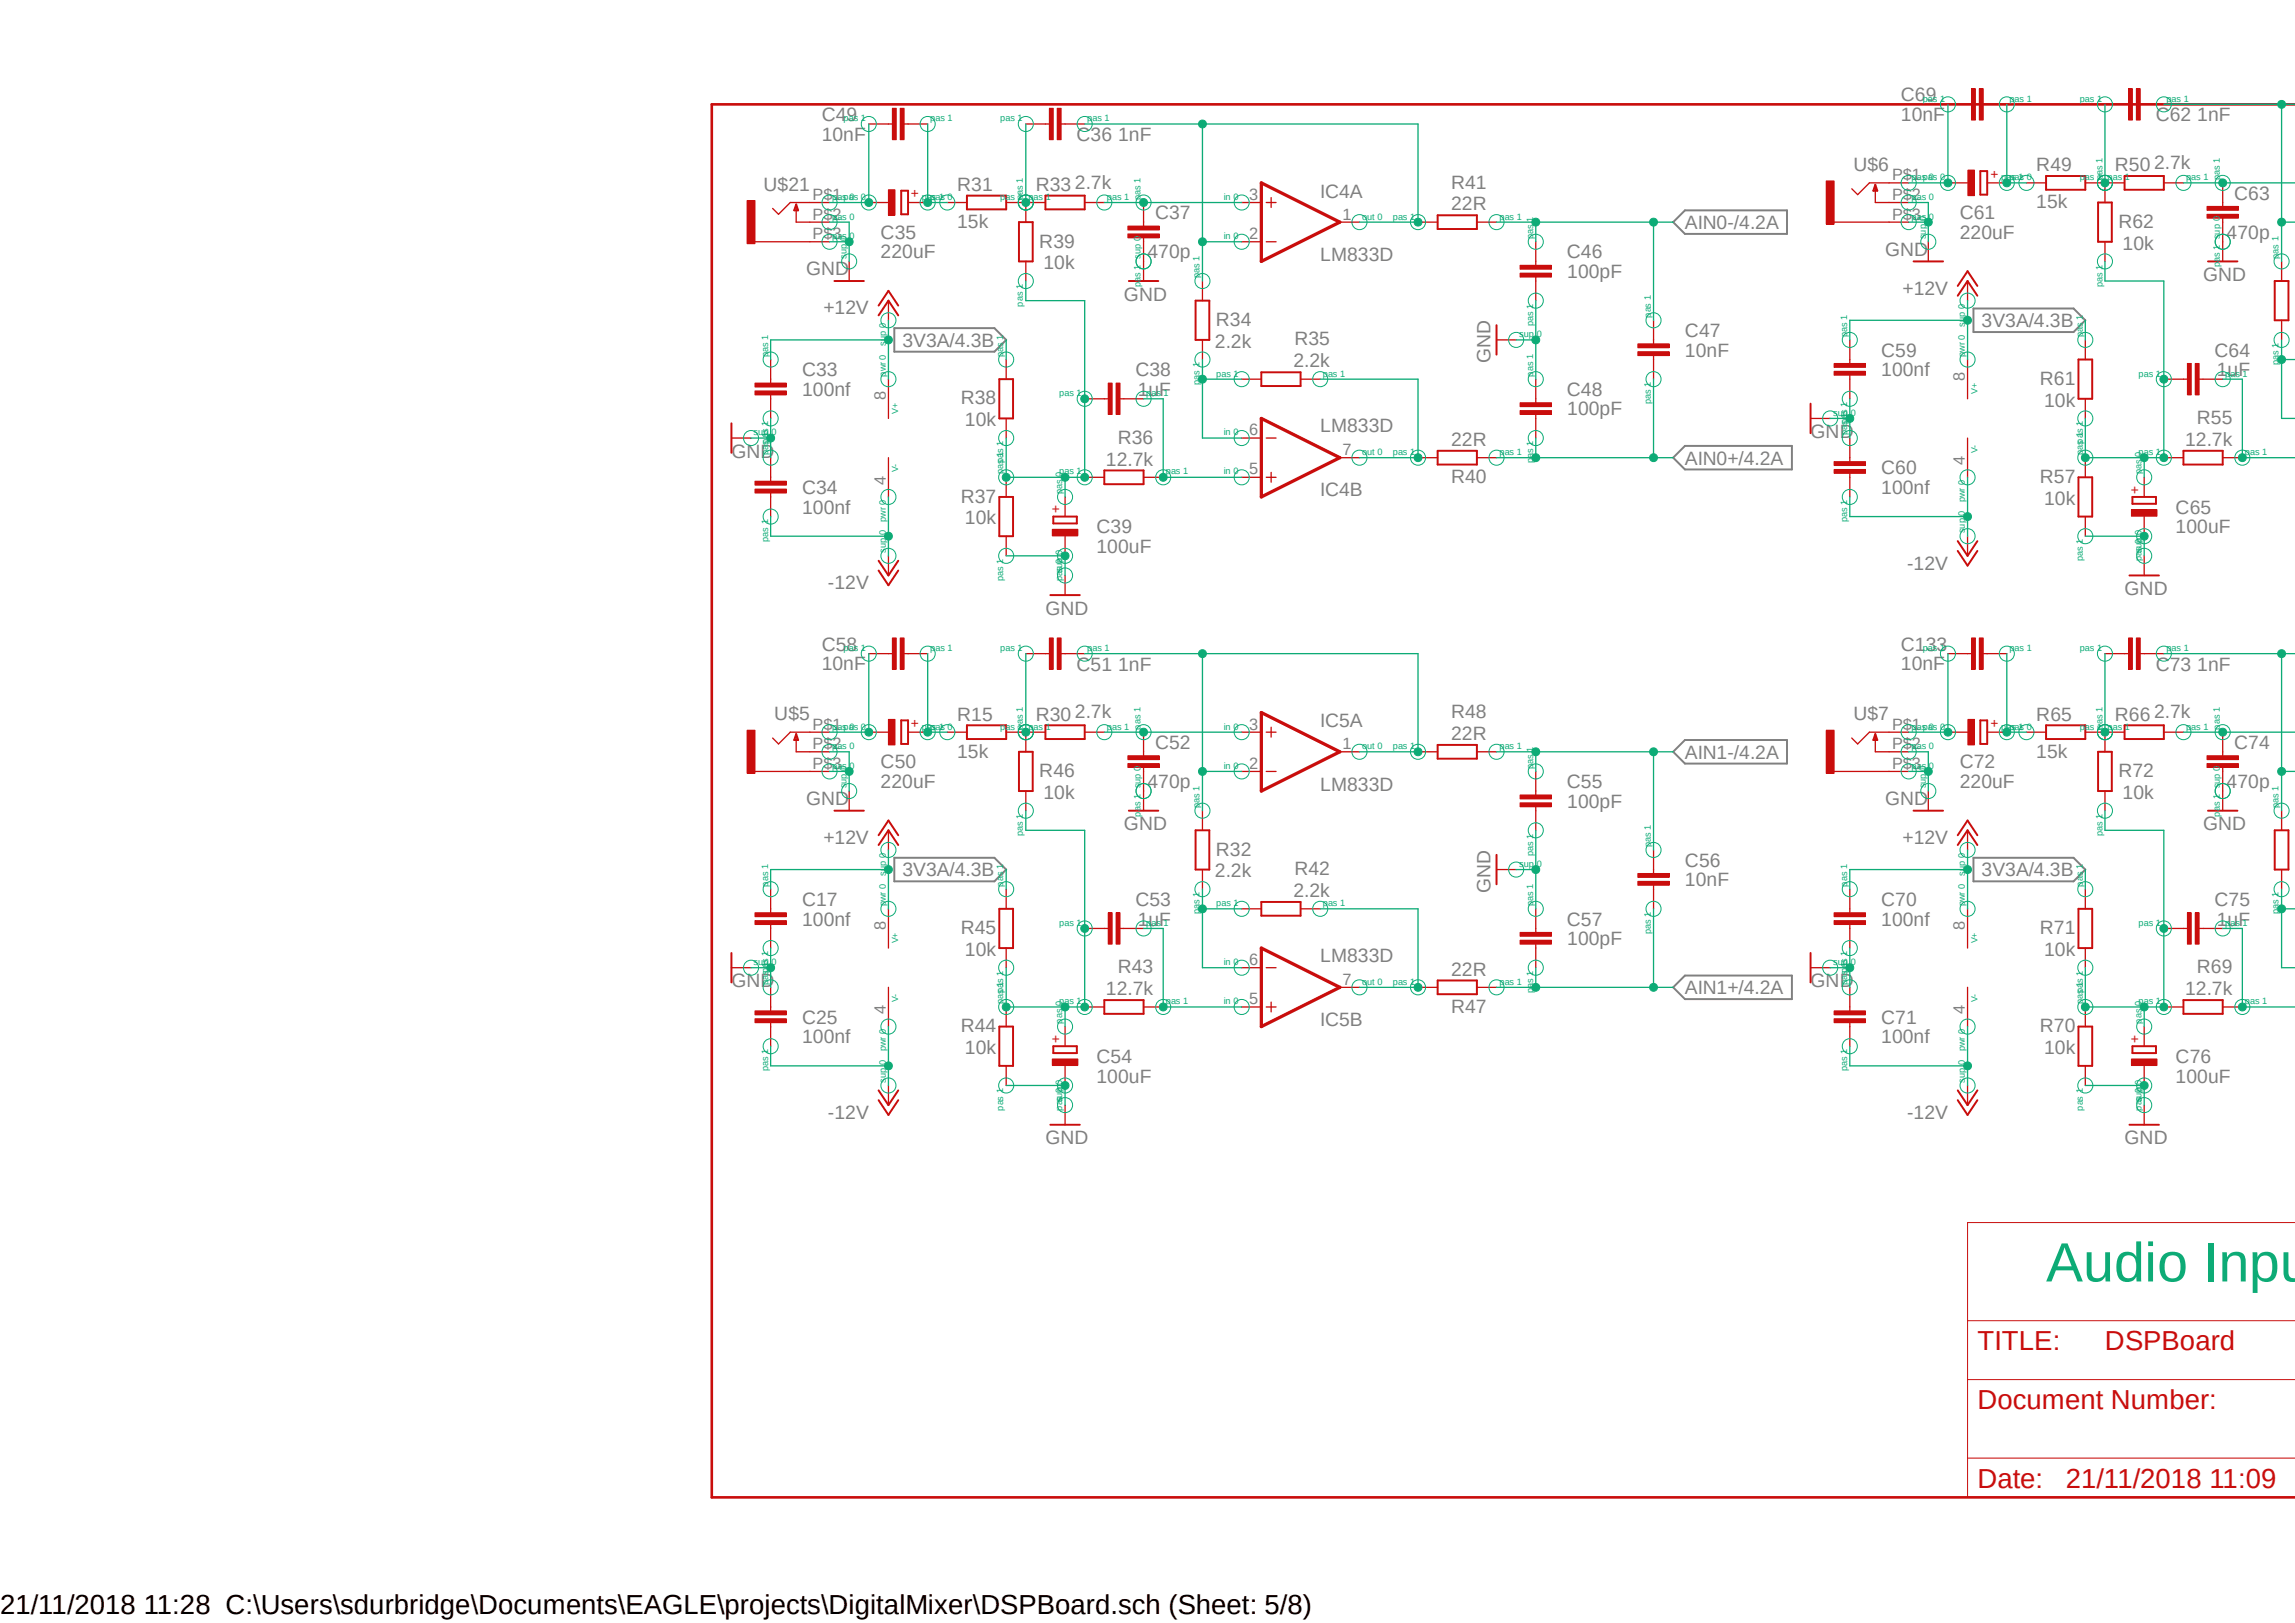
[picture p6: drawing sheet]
<svg xmlns="http://www.w3.org/2000/svg" width="297mm" height="210mm" viewBox="0 0 297 210" stroke-linecap="round" stroke-linejoin="round" font-family="sans-serif">
<defs><g id="words">
<text font-size="7.2" fill="#0dab76" x="264.8" y="165.8">Audio Inpu</text>
<g font-size="3.6" fill="#c90d0c">
<text x="255.9" y="174.7">TITLE:</text>
<text x="272.4" y="174.7">DSPBoard</text>
<text x="255.9" y="182.3">Document Number:</text>
<text x="255.9" y="192.5">Date:</text>
<text x="267.3" y="192.5">21/11/2018 11:09</text>
</g>
<text font-size="3.6" x="0" y="208.9">21/11/2018 11:28 C:\Users\sdurbridge\Documents\EAGLE\projects\DigitalMixer\DSPBoard.sch (Sheet: 5/8)</text>
<g font-size="2.5" fill="#808080">
<text x="106.3" y="15.7">C49</text>
<text x="246" y="15.7">10nF</text>
<text x="246" y="13.1">C69</text>
<text x="279" y="15.7">C62</text>
<text x="284.4" y="15.7">1nF</text>
<text x="106.3" y="18.2">10nF</text>
<text x="139.3" y="18.2">C36</text>
<text x="144.7" y="18.2">1nF</text>
<text x="239.9" y="22.1">U$6</text>
<text x="263.5" y="22.2">R49</text>
<text x="273.7" y="22.2">R50</text>
<text x="278.8" y="21.9">2.7k</text>
<text x="98.8" y="24.7">U$21</text>
<text x="123.9" y="29.5">15k</text>
<text x="123.9" y="24.7">R31</text>
<text x="134" y="24.7">R33</text>
<text x="139.1" y="24.4">2.7k</text>
<text x="149.5" y="28.4">C37</text>
<text x="170.9" y="25.6">IC4A</text>
<text x="187.8" y="27.2">22R</text>
<text x="187.8" y="24.4">R41</text>
<text x="218.1" y="29.6">AIN0-/4.2A</text>
<text x="253.6" y="28.4">C61</text>
<text x="263.5" y="27">15k</text>
<text x="274.2" y="29.5">R62</text>
<text x="289.1" y="25.8">C63</text>
<text x="104.3" y="35.6">GND</text>
<text x="114" y="33.4">220uF</text>
<text x="114" y="30.9">C35</text>
<text x="134.5" y="32">R39</text>
<text x="135" y="34.8">10k</text>
<text x="148.5" y="33.4">470p</text>
<text x="170.9" y="33.8">LM833D</text>
<text x="202.8" y="33.4">C46</text>
<text x="202.8" y="36">100pF</text>
<text x="244" y="33.1">GND</text>
<text x="253.6" y="30.9">220uF</text>
<text x="274.7" y="32.3">10k</text>
<text x="288.2" y="30.9">470p</text>
<text x="106.6" y="40.7">+12V</text>
<text x="145.5" y="38.9">GND</text>
<text x="246.2" y="38.1">+12V</text>
<text x="285.1" y="36.4">GND</text>
<text x="116.8" y="44.9">3V3A/4.3B</text>
<text x="157.2" y="45">2.2k</text>
<text x="157.4" y="42.2">R34</text>
<text x="167.4" y="47.5">2.2k</text>
<text x="167.5" y="44.7">R35</text>
<text x="192.9" y="47" transform="rotate(-90 192.9 47)">GND</text>
<text x="218.1" y="46.1">10nF</text>
<text x="218.1" y="43.6">C47</text>
<text x="243.5" y="46.1">C59</text>
<text x="256.5" y="42.3">3V3A/4.3B</text>
<text x="286.6" y="46.1">C64</text>
<text x="103.8" y="51.2">100nf</text>
<text x="103.8" y="48.7">C33</text>
<text x="124.3" y="52.3">R38</text>
<text x="146.9" y="48.7">C38</text>
<text x="147.2" y="51.2">1uF</text>
<text x="202.8" y="51.2">C48</text>
<text x="202.8" y="53.8">100pF</text>
<text x="243.5" y="48.7">100nf</text>
<text x="264" y="49.8">R61</text>
<text x="264.5" y="52.6">10k</text>
<text x="286.9" y="48.7">1uF</text>
<text x="94.7" y="59.2">GND</text>
<text x="124.9" y="55.2">10k</text>
<text x="144.7" y="57.4">R36</text>
<text x="170.9" y="55.9">LM833D</text>
<text x="187.8" y="57.7">22R</text>
<text x="234.3" y="56.7">GND</text>
<text x="282.8" y="57.7">12.7k</text>
<text x="284.3" y="54.9">R55</text>
<text x="103.8" y="63.9">C34</text>
<text x="124.3" y="65">R37</text>
<text x="143.1" y="60.2">12.7k</text>
<text x="170.9" y="64.2">IC4B</text>
<text x="187.8" y="62.5">R40</text>
<text x="218.1" y="60.1">AIN0+/4.2A</text>
<text x="243.5" y="63.9">100nf</text>
<text x="243.5" y="61.4">C60</text>
<text x="264" y="62.5">R57</text>
<text x="264.5" y="65.3">10k</text>
<text x="103.8" y="66.5">100nf</text>
<text x="124.9" y="67.9">10k</text>
<text x="141.9" y="71.5">100uF</text>
<text x="141.9" y="69">C39</text>
<text x="281.6" y="69">100uF</text>
<text x="281.6" y="66.5">C65</text>
<text x="107.1" y="76.2">-12V</text>
<text x="246.8" y="73.7">-12V</text>
<text x="275" y="77">GND</text>
<text x="135.3" y="79.5">GND</text>
<text x="106.3" y="86.7">10nF</text>
<text x="106.3" y="84.2">C58</text>
<text x="139.3" y="86.8">C51</text>
<text x="144.7" y="86.8">1nF</text>
<text x="246" y="86.7">10nF</text>
<text x="246" y="84.2">C133</text>
<text x="279" y="86.8">C73</text>
<text x="284.4" y="86.8">1nF</text>
<text x="100.2" y="93.2">U$5</text>
<text x="123.9" y="93.3">R15</text>
<text x="134" y="93.3">R30</text>
<text x="139.1" y="93">2.7k</text>
<text x="170.9" y="94.1">IC5A</text>
<text x="187.8" y="95.8">22R</text>
<text x="187.8" y="93">R48</text>
<text x="239.9" y="93.2">U$7</text>
<text x="263.5" y="93.3">R65</text>
<text x="273.7" y="93.3">R66</text>
<text x="278.8" y="93">2.7k</text>
<text x="114" y="102">220uF</text>
<text x="114" y="99.4">C50</text>
<text x="123.9" y="98">15k</text>
<text x="134.5" y="100.6">R46</text>
<text x="148.5" y="102">470p</text>
<text x="149.5" y="96.9">C52</text>
<text x="202.8" y="102">C55</text>
<text x="218.1" y="98.2">AIN1-/4.2A</text>
<text x="253.6" y="102">220uF</text>
<text x="253.6" y="99.4">C72</text>
<text x="263.5" y="98">15k</text>
<text x="274.2" y="100.6">R72</text>
<text x="288.2" y="102">470p</text>
<text x="289.1" y="96.9">C74</text>
<text x="104.3" y="104.1">GND</text>
<text x="135" y="103.4">10k</text>
<text x="145.5" y="107.4">GND</text>
<text x="170.9" y="102.4">LM833D</text>
<text x="202.8" y="104.5">100pF</text>
<text x="244" y="104.1">GND</text>
<text x="274.7" y="103.4">10k</text>
<text x="285.1" y="107.4">GND</text>
<text x="106.6" y="109.2">+12V</text>
<text x="116.8" y="113.4">3V3A/4.3B</text>
<text x="157.2" y="113.5">2.2k</text>
<text x="157.4" y="110.7">R32</text>
<text x="167.5" y="113.3">R42</text>
<text x="218.1" y="112.1">C56</text>
<text x="246.2" y="109.2">+12V</text>
<text x="256.5" y="113.4">3V3A/4.3B</text>
<text x="103.8" y="119.8">100nf</text>
<text x="103.8" y="117.2">C17</text>
<text x="146.9" y="117.2">C53</text>
<text x="147.2" y="119.8">1uF</text>
<text x="167.4" y="116.1">2.2k</text>
<text x="192.9" y="115.6" transform="rotate(-90 192.9 115.6)">GND</text>
<text x="202.8" y="119.8">C57</text>
<text x="218.1" y="114.7">10nF</text>
<text x="243.5" y="119.8">100nf</text>
<text x="243.5" y="117.2">C70</text>
<text x="286.6" y="117.2">C75</text>
<text x="286.9" y="119.8">1uF</text>
<text x="124.3" y="120.9">R45</text>
<text x="124.9" y="123.7">10k</text>
<text x="144.7" y="125.9">R43</text>
<text x="170.9" y="124.5">LM833D</text>
<text x="202.8" y="122.3">100pF</text>
<text x="264" y="120.9">R71</text>
<text x="264.5" y="123.7">10k</text>
<text x="284.3" y="125.9">R69</text>
<text x="94.7" y="127.8">GND</text>
<text x="143.1" y="128.8">12.7k</text>
<text x="187.8" y="126.2">22R</text>
<text x="187.8" y="131">R47</text>
<text x="218.1" y="128.7">AIN1+/4.2A</text>
<text x="234.3" y="127.8">GND</text>
<text x="282.8" y="128.8">12.7k</text>
<text x="103.8" y="135">100nf</text>
<text x="103.8" y="132.5">C25</text>
<text x="124.3" y="133.6">R44</text>
<text x="124.9" y="136.4">10k</text>
<text x="141.9" y="137.5">C54</text>
<text x="170.9" y="132.7">IC5B</text>
<text x="243.5" y="135">100nf</text>
<text x="243.5" y="132.5">C71</text>
<text x="264" y="133.6">R70</text>
<text x="264.5" y="136.4">10k</text>
<text x="281.6" y="137.5">C76</text>
<text x="141.9" y="140.1">100uF</text>
<text x="281.6" y="140.1">100uF</text>
<text x="107.1" y="144.8">-12V</text>
<text x="135.3" y="148.1">GND</text>
<text x="246.8" y="144.8">-12V</text>
<text x="275" y="148.1">GND</text>
</g>
<g font-size="2.1" fill="#808080">
<text x="244.9" y="23.3">P$1</text>
<text x="105.2" y="25.9">P$1</text>
<text x="105.2" y="28.4">P$2</text>
<text x="161.7" y="25.9">3</text>
<text x="173.7" y="28.4">1</text>
<text x="244.9" y="28.4">P$3</text>
<text x="244.9" y="25.9">P$2</text>
<text x="105.2" y="30.9">P$3</text>
<text x="161.7" y="30.9">2</text>
<text x="114.6" y="51.8" transform="rotate(-90 114.6 51.8)">8</text>
<text x="254.3" y="49.3" transform="rotate(-90 254.3 49.3)">8</text>
<text x="161.7" y="56.3">6</text>
<text x="173.7" y="58.8">7</text>
<text x="114.6" y="62.7" transform="rotate(-90 114.6 62.7)">4</text>
<text x="161.7" y="61.4">5</text>
<text x="254.3" y="60.2" transform="rotate(-90 254.3 60.2)">4</text>
<text x="105.2" y="94.4">P$1</text>
<text x="161.7" y="94.4">3</text>
<text x="244.9" y="94.4">P$1</text>
<text x="105.2" y="99.5">P$3</text>
<text x="105.2" y="96.9">P$2</text>
<text x="161.7" y="99.5">2</text>
<text x="173.7" y="96.9">1</text>
<text x="244.9" y="99.5">P$3</text>
<text x="244.9" y="96.9">P$2</text>
<text x="114.6" y="120.4" transform="rotate(-90 114.6 120.4)">8</text>
<text x="161.7" y="124.9">6</text>
<text x="254.3" y="120.4" transform="rotate(-90 254.3 120.4)">8</text>
<text x="114.6" y="131.3" transform="rotate(-90 114.6 131.3)">4</text>
<text x="161.7" y="129.9">5</text>
<text x="173.7" y="127.4">7</text>
<text x="254.3" y="131.3" transform="rotate(-90 254.3 131.3)">4</text>
</g>
<g font-size="1.8" fill="#c90d0c">
<text x="257.6" y="23.1">+</text>
<text x="117.9" y="25.7">+</text>
<text x="276.9" y="63.9" transform="rotate(-90 276.9 63.9)">+</text>
<text x="137.2" y="66.4" transform="rotate(-90 137.2 66.4)">+</text>
<text x="117.9" y="94.2">+</text>
<text x="257.6" y="94.2">+</text>
<text x="137.2" y="135" transform="rotate(-90 137.2 135)">+</text>
<text x="276.9" y="135" transform="rotate(-90 276.9 135)">+</text>
</g>
<g font-size="1.2" fill="#0dab76">
<text x="109.2" y="15.7">pas 1</text>
<text x="120.4" y="15.7">pas 1</text>
<text x="129.5" y="15.7">pas 1</text>
<text x="140.7" y="15.7">pas 1</text>
<text x="248.8" y="13.2">pas 1</text>
<text x="260.1" y="13.2">pas 1</text>
<text x="269.2" y="13.2">pas 1</text>
<text x="280.4" y="13.2">pas 1</text>
<text x="247.4" y="23.3">pas 0</text>
<text x="248.8" y="23.3">pas 0</text>
<text x="259" y="23.3">pas 1</text>
<text x="260.1" y="23.3">pas 0</text>
<text x="269.2" y="23.3">pas 1</text>
<text x="272.1" y="23.3" transform="rotate(-90 272.1 23.3)">pas 1</text>
<text x="272.8" y="23.3">pas 1</text>
<text x="282.9" y="23.3">pas 1</text>
<text x="287.3" y="23.3" transform="rotate(-90 287.3 23.3)">pas 1</text>
<text x="107.7" y="25.9">pas 0</text>
<text x="107.7" y="28.4">pas 0</text>
<text x="109.2" y="25.9">pas 0</text>
<text x="119.3" y="25.9">pas 1</text>
<text x="120.4" y="25.9">pas 0</text>
<text x="129.5" y="25.9">pas 1</text>
<text x="132.4" y="25.9" transform="rotate(-90 132.4 25.9)">pas 1</text>
<text x="133.1" y="25.9">pas 1</text>
<text x="143.3" y="25.9">pas 1</text>
<text x="147.6" y="25.9" transform="rotate(-90 147.6 25.9)">pas 1</text>
<text x="158.4" y="25.9">in 0</text>
<text x="176.3" y="28.4">out 0</text>
<text x="180.3" y="28.4">pas 1</text>
<text x="194.1" y="28.4">pas 1</text>
<text x="247.4" y="28.4">pas 0</text>
<text x="247.4" y="25.9">pas 0</text>
<text x="107.7" y="30.9">pas 0</text>
<text x="109.6" y="33.5" transform="rotate(-90 109.6 33.5)">sup 0</text>
<text x="158.4" y="30.9">in 0</text>
<text x="198.4" y="30.9" transform="rotate(-90 198.4 30.9)">pas 1</text>
<text x="249.2" y="30.9" transform="rotate(-90 249.2 30.9)">sup 0</text>
<text x="287.3" y="34.6" transform="rotate(-90 287.3 34.6)">pas 1 sup 0</text>
<text x="294.9" y="33.5" transform="rotate(-90 294.9 33.5)">pas 1</text>
<text x="132.4" y="39.7" transform="rotate(-90 132.4 39.7)">pas 1</text>
<text x="147.6" y="37.1" transform="rotate(-90 147.6 37.1)">pas 1 sup 0</text>
<text x="155.2" y="36" transform="rotate(-90 155.2 36)">pas 1</text>
<text x="213.7" y="41.1" transform="rotate(-90 213.7 41.1)">pas 1</text>
<text x="272.1" y="37.1" transform="rotate(-90 272.1 37.1)">pas 1</text>
<text x="99.4" y="46.2" transform="rotate(-90 99.4 46.2)">pas 1</text>
<text x="114.6" y="44.7" transform="rotate(-90 114.6 44.7)">sup 0</text>
<text x="129.8" y="46.2" transform="rotate(-90 129.8 46.2)">pas 1</text>
<text x="196.6" y="43.6">sup 0</text>
<text x="198.4" y="42.2" transform="rotate(-90 198.4 42.2)">pas 1</text>
<text x="239.1" y="43.6" transform="rotate(-90 239.1 43.6)">pas 1</text>
<text x="254.3" y="46.2" transform="rotate(-90 254.3 46.2)">pwr 0</text>
<text x="254.3" y="42.2" transform="rotate(-90 254.3 42.2)">sup 0</text>
<text x="269.5" y="43.6" transform="rotate(-90 269.5 43.6)">pas 1</text>
<text x="294.9" y="47.2" transform="rotate(-90 294.9 47.2)">pas 1</text>
<text x="114.6" y="48.7" transform="rotate(-90 114.6 48.7)">pwr 0</text>
<text x="137.1" y="51.3">pas 1</text>
<text x="148.3" y="51.3">pas 1</text>
<text x="155.2" y="49.8" transform="rotate(-90 155.2 49.8)">pas 1</text>
<text x="157.4" y="48.7">pas 1</text>
<text x="171.2" y="48.7">pas 1</text>
<text x="198.4" y="48.7" transform="rotate(-90 198.4 48.7)">pas 1</text>
<text x="213.7" y="52.3" transform="rotate(-90 213.7 52.3)">pas 1</text>
<text x="237.2" y="53.8">sup 0</text>
<text x="276.8" y="48.7">pas 1</text>
<text x="288" y="48.7">pas 1</text>
<text x="97.5" y="56.3">sup 0</text>
<text x="99.4" y="57.4" transform="rotate(-90 99.4 57.4)">pas 1</text>
<text x="158.4" y="56.3">in 0</text>
<text x="176.3" y="58.8">out 0</text>
<text x="180.3" y="58.8">pas 1</text>
<text x="194.1" y="58.8">pas 1</text>
<text x="198.4" y="59.9" transform="rotate(-90 198.4 59.9)">pas 1</text>
<text x="239.1" y="54.9" transform="rotate(-90 239.1 54.9)">pas 1</text>
<text x="269.5" y="58.8" transform="rotate(-90 269.5 58.8)">pas 1</text>
<text x="276.8" y="58.8">pas 1</text>
<text x="290.5" y="58.8">pas 1</text>
<text x="129.8" y="61.4" transform="rotate(-90 129.8 61.4)">pas 1</text>
<text x="137.1" y="61.4">pas 1</text>
<text x="137.5" y="63.9" transform="rotate(-90 137.5 63.9)">pas 0</text>
<text x="150.9" y="61.4">pas 1</text>
<text x="158.4" y="61.4">in 0</text>
<text x="254.3" y="65" transform="rotate(-90 254.3 65)">pwr 0</text>
<text x="277.2" y="61.4" transform="rotate(-90 277.2 61.4)">pas 0</text>
<text x="99.4" y="70.1" transform="rotate(-90 99.4 70.1)">pas 1</text>
<text x="114.6" y="71.5" transform="rotate(-90 114.6 71.5)">sup 0</text>
<text x="114.6" y="67.5" transform="rotate(-90 114.6 67.5)">pwr 0</text>
<text x="239.1" y="67.6" transform="rotate(-90 239.1 67.6)">pas 1</text>
<text x="254.3" y="69" transform="rotate(-90 254.3 69)">sup 0</text>
<text x="277.2" y="71.5" transform="rotate(-90 277.2 71.5)">sup 0</text>
<text x="129.8" y="75.2" transform="rotate(-90 129.8 75.2)">pas 1</text>
<text x="137.5" y="75.2" transform="rotate(-90 137.5 75.2)">pas 0</text>
<text x="137.5" y="74.1" transform="rotate(-90 137.5 74.1)">sup 0</text>
<text x="269.5" y="72.6" transform="rotate(-90 269.5 72.6)">pas 1</text>
<text x="277.2" y="72.6" transform="rotate(-90 277.2 72.6)">pas 0</text>
<text x="109.2" y="84.2">pas 1</text>
<text x="120.4" y="84.2">pas 1</text>
<text x="129.5" y="84.2">pas 1</text>
<text x="140.7" y="84.2">pas 1</text>
<text x="248.8" y="84.2">pas 1</text>
<text x="260.1" y="84.2">pas 1</text>
<text x="269.2" y="84.2">pas 1</text>
<text x="280.4" y="84.2">pas 1</text>
<text x="107.7" y="94.4">pas 0</text>
<text x="109.2" y="94.4">pas 0</text>
<text x="119.3" y="94.4">pas 1</text>
<text x="120.4" y="94.4">pas 0</text>
<text x="129.5" y="94.4">pas 1</text>
<text x="132.4" y="94.4" transform="rotate(-90 132.4 94.4)">pas 1</text>
<text x="133.1" y="94.4">pas 1</text>
<text x="143.3" y="94.4">pas 1</text>
<text x="147.6" y="94.4" transform="rotate(-90 147.6 94.4)">pas 1</text>
<text x="158.4" y="94.4">in 0</text>
<text x="247.4" y="94.4">pas 0</text>
<text x="248.8" y="94.4">pas 0</text>
<text x="259" y="94.4">pas 1</text>
<text x="260.1" y="94.4">pas 0</text>
<text x="269.2" y="94.4">pas 1</text>
<text x="272.1" y="94.4" transform="rotate(-90 272.1 94.4)">pas 1</text>
<text x="272.8" y="94.4">pas 1</text>
<text x="282.9" y="94.4">pas 1</text>
<text x="287.3" y="94.4" transform="rotate(-90 287.3 94.4)">pas 1</text>
<text x="107.7" y="99.5">pas 0</text>
<text x="107.7" y="96.9">pas 0</text>
<text x="158.4" y="99.5">in 0</text>
<text x="176.3" y="96.9">out 0</text>
<text x="180.3" y="96.9">pas 1</text>
<text x="194.1" y="96.9">pas 1</text>
<text x="198.4" y="99.5" transform="rotate(-90 198.4 99.5)">pas 1</text>
<text x="247.4" y="99.5">pas 0</text>
<text x="247.4" y="96.9">pas 0</text>
<text x="109.6" y="102" transform="rotate(-90 109.6 102)">sup 0</text>
<text x="147.6" y="105.7" transform="rotate(-90 147.6 105.7)">pas 1 sup 0</text>
<text x="155.2" y="104.6" transform="rotate(-90 155.2 104.6)">pas 1</text>
<text x="249.2" y="102" transform="rotate(-90 249.2 102)">sup 0</text>
<text x="287.3" y="105.7" transform="rotate(-90 287.3 105.7)">pas 1 sup 0</text>
<text x="294.9" y="104.6" transform="rotate(-90 294.9 104.6)">pas 1</text>
<text x="114.6" y="113.3" transform="rotate(-90 114.6 113.3)">sup 0</text>
<text x="132.4" y="108.2" transform="rotate(-90 132.4 108.2)">pas 1</text>
<text x="196.6" y="112.2">sup 0</text>
<text x="198.4" y="110.7" transform="rotate(-90 198.4 110.7)">pas 1</text>
<text x="213.7" y="109.6" transform="rotate(-90 213.7 109.6)">pas 1</text>
<text x="254.3" y="113.3" transform="rotate(-90 254.3 113.3)">sup 0</text>
<text x="272.1" y="108.2" transform="rotate(-90 272.1 108.2)">pas 1</text>
<text x="99.4" y="114.7" transform="rotate(-90 99.4 114.7)">pas 1</text>
<text x="114.6" y="117.3" transform="rotate(-90 114.6 117.3)">pwr 0</text>
<text x="129.8" y="114.7" transform="rotate(-90 129.8 114.7)">pas 1</text>
<text x="137.1" y="119.8">pas 1</text>
<text x="148.3" y="119.8">pas 1</text>
<text x="155.2" y="118.3" transform="rotate(-90 155.2 118.3)">pas 1</text>
<text x="157.4" y="117.3">pas 1</text>
<text x="171.2" y="117.3">pas 1</text>
<text x="198.4" y="117.3" transform="rotate(-90 198.4 117.3)">pas 1</text>
<text x="239.1" y="114.7" transform="rotate(-90 239.1 114.7)">pas 1</text>
<text x="254.3" y="117.3" transform="rotate(-90 254.3 117.3)">pwr 0</text>
<text x="269.5" y="114.7" transform="rotate(-90 269.5 114.7)">pas 1</text>
<text x="276.8" y="119.8">pas 1</text>
<text x="288" y="119.8">pas 1</text>
<text x="294.9" y="118.3" transform="rotate(-90 294.9 118.3)">pas 1</text>
<text x="97.5" y="124.9">sup 0</text>
<text x="99.4" y="125.9" transform="rotate(-90 99.4 125.9)">pas 1</text>
<text x="158.4" y="124.9">in 0</text>
<text x="213.7" y="120.9" transform="rotate(-90 213.7 120.9)">pas 1</text>
<text x="237.2" y="124.9">sup 0</text>
<text x="239.1" y="125.9" transform="rotate(-90 239.1 125.9)">pas 1</text>
<text x="129.8" y="129.9" transform="rotate(-90 129.8 129.9)">pas 1</text>
<text x="137.1" y="129.9">pas 1</text>
<text x="150.9" y="129.9">pas 1</text>
<text x="158.4" y="129.9">in 0</text>
<text x="176.3" y="127.4">out 0</text>
<text x="180.3" y="127.4">pas 1</text>
<text x="194.1" y="127.4">pas 1</text>
<text x="198.4" y="128.5" transform="rotate(-90 198.4 128.5)">pas 1</text>
<text x="269.5" y="129.9" transform="rotate(-90 269.5 129.9)">pas 1</text>
<text x="276.8" y="129.9">pas 1</text>
<text x="290.5" y="129.9">pas 1</text>
<text x="114.6" y="136.1" transform="rotate(-90 114.6 136.1)">pwr 0</text>
<text x="137.5" y="132.5" transform="rotate(-90 137.5 132.5)">pas 0</text>
<text x="254.3" y="136.1" transform="rotate(-90 254.3 136.1)">pwr 0</text>
<text x="277.2" y="132.5" transform="rotate(-90 277.2 132.5)">pas 0</text>
<text x="99.4" y="138.6" transform="rotate(-90 99.4 138.6)">pas 1</text>
<text x="114.6" y="140.1" transform="rotate(-90 114.6 140.1)">sup 0</text>
<text x="129.8" y="143.7" transform="rotate(-90 129.8 143.7)">pas 1</text>
<text x="137.5" y="143.7" transform="rotate(-90 137.5 143.7)">pas 0</text>
<text x="137.5" y="142.6" transform="rotate(-90 137.5 142.6)">sup 0</text>
<text x="239.1" y="138.6" transform="rotate(-90 239.1 138.6)">pas 1</text>
<text x="254.3" y="140.1" transform="rotate(-90 254.3 140.1)">sup 0</text>
<text x="269.5" y="143.7" transform="rotate(-90 269.5 143.7)">pas 1</text>
<text x="277.2" y="143.7" transform="rotate(-90 277.2 143.7)">pas 0</text>
<text x="277.2" y="142.6" transform="rotate(-90 277.2 142.6)">sup 0</text>
</g>
<g font-size="1.1" fill="#0dab76">
<text x="116.3" y="53.5" transform="rotate(-90 116.3 53.5)">V+</text>
<text x="255.9" y="51" transform="rotate(-90 255.9 51)">V+</text>
<text x="255.9" y="58.6" transform="rotate(-90 255.9 58.6)">V-</text>
<text x="116.3" y="61.1" transform="rotate(-90 116.3 61.1)">V-</text>
<text x="116.3" y="122.1" transform="rotate(-90 116.3 122.1)">V+</text>
<text x="255.9" y="122.1" transform="rotate(-90 255.9 122.1)">V+</text>
<text x="116.3" y="129.7" transform="rotate(-90 116.3 129.7)">V-</text>
<text x="255.9" y="129.7" transform="rotate(-90 255.9 129.7)">V-</text>
</g>
</g></defs>
<path d="M91.6 10.5l205.5 91.9-205.5 91.9" fill="none" stroke="#fff" stroke-width=".13"/>
<path d="M218.1 27.2h13.2v3.1h-13.2l-1.6-1.6zM255.4 39.9h13l1.5 1.5-1.5 1.6h-13zM115.7 42.5h13l1.5 1.5-1.5 1.5h-13zM218.1 57.7h13.8v3h-13.8l-1.6-1.5zM218.1 95.8h13.2v3h-13.2l-1.6-1.5zM115.7 111h13l1.5 1.5-1.5 1.5h-13zM255.4 111h13l1.5 1.5-1.5 1.5h-13zM218.1 126.2h13.8v3.1h-13.8l-1.6-1.5z" fill="none" stroke="#808080" stroke-width=".25"/>
<path d="M297.1 13.5h-205v180.3h205" fill="none" stroke="#c90d0c" stroke-width=".34"/>
<path d="M297.1 158.2h-42.5v35.6h42.5M254.6 178.5h42.5M254.6 170.9h42.5M254.6 188.7h42.5" fill="none" stroke="#c90d0c" stroke-width=".13"/>
<path d="M97.7 31.3h7.1M103 26.5v2.2h1.8M104.8 26.2h-2.5l-1.5 1.5-.8-.7" fill="none" stroke="#c90d0c" stroke-width=".17"/>
<path d="M103 26.5l.3 .7h-.5z" fill="none" stroke="#c90d0c" stroke-width=".25"/>
<path d="M96.7 26h1v5.5h-1z" fill-rule="evenodd" fill="#c90d0c"/>
<path d="M96.7 26h1v5.5h-1z" fill="none" stroke="#c90d0c" stroke-width=".13"/>
<g fill="none" stroke="#c90d0c" stroke-width=".17">
<path d="M104.8 31.3h2.6M104.8 26.2h2.6M104.8 28.7h2.6M115 38.9v2.5M160.7 31.3h2.5M160.7 26.2h2.5M163.9 31.3h1.2M163.9 26.2h1.2M164.5 25.6v1.2M173.4 28.7h2.5M99.7 49.1v.5M99.7 51.1v.5"/>
<path d="M115 49.1v5M115 59.2v5.1M160.7 56.7h2.5M163.9 56.7h1.2M173.4 59.2h2.5M115 71.9v2.6M160.7 61.8h2.5M163.9 61.8h1.2M164.5 61.1v1.3"/>
</g>
<path d="M163.2 23.7l10.2 5-10.2 5.1zM163.2 54.1l10.2 5.1-10.2 5.1z" fill="none" stroke="#c90d0c" stroke-width=".42"/>
<path d="M113.7 39.5l1.3-1.9 1.2 1.9M113.7 40.8l1.3-1.9 1.2 1.9M113.7 72.6l1.3 1.9 1.2-1.9M113.7 73.8l1.3 1.9 1.2-1.9" fill="none" stroke="#c90d0c" stroke-width=".25"/>
<path d="M97.7 50.6h4.1v.5h-4.1z" fill-rule="evenodd" fill="#c90d0c"/>
<path d="M97.7 50.6h4.1v.5h-4.1z" fill="none" stroke="#c90d0c" stroke-width=".13"/>
<path d="M97.7 49.6h4.1v.5h-4.1z" fill-rule="evenodd" fill="#c90d0c"/>
<path d="M97.7 49.6h4.1v.5h-4.1z" fill="none" stroke="#c90d0c" stroke-width=".13"/>
<path d="M99.7 46.5v2.6M99.7 51.6v2.5M99.7 61.8v.5M99.7 63.8v.5" fill="none" stroke="#c90d0c" stroke-width=".17"/>
<path d="M97.7 63.3h4.1v.5h-4.1z" fill-rule="evenodd" fill="#c90d0c"/>
<path d="M97.7 63.3h4.1v.5h-4.1z" fill="none" stroke="#c90d0c" stroke-width=".13"/>
<path d="M97.7 62.3h4.1v.5h-4.1z" fill-rule="evenodd" fill="#c90d0c"/>
<path d="M97.7 62.3h4.1v.5h-4.1z" fill="none" stroke="#c90d0c" stroke-width=".13"/>
<path d="M94.7 56.7h2.5M99.7 59.2v2.6M99.7 64.3v2.5" fill="none" stroke="#c90d0c" stroke-width=".17"/>
<path d="M116.6 24.7h.9v3h-.9zM94.7 54.8v3.8" fill="none" stroke="#c90d0c" stroke-width=".25"/>
<path d="M115 24.6h.8v3.3h-.8z" fill-rule="evenodd" fill="#c90d0c"/>
<path d="M115 24.6h.8v3.3h-.8z" fill="none" stroke="#c90d0c" stroke-width=".13"/>
<path d="M135.3 16h.5M137.3 16h.5M112.4 26.2h2.6M117.5 26.2h2.6M122.6 26.2h2.5M130.2 26.2h5.1M140.4 26.2h2.5M155.6 36.4v2.5M155.6 44v2.5" fill="none" stroke="#c90d0c" stroke-width=".17"/>
<path d="M125.1 25.3h5.1v1.8h-5.1zM135.3 25.3h5.1v1.8h-5.1zM154.7 38.9h1.8v5.1h-1.8z" fill="none" stroke="#c90d0c" stroke-width=".25"/>
<path d="M136.8 14h.5v4.1h-.5z" fill-rule="evenodd" fill="#c90d0c"/>
<path d="M136.8 14h.5v4.1h-.5z" fill="none" stroke="#c90d0c" stroke-width=".13"/>
<path d="M135.8 14h.5v4.1h-.5z" fill-rule="evenodd" fill="#c90d0c"/>
<path d="M135.8 14h.5v4.1h-.5z" fill="none" stroke="#c90d0c" stroke-width=".13"/>
<path d="M132.8 16h2.5M137.8 16h2.6M148 28.7v.6M148 30.8v.5" fill="none" stroke="#c90d0c" stroke-width=".17"/>
<path d="M146 29.3h4v.5h-4z" fill-rule="evenodd" fill="#c90d0c"/>
<path d="M146 29.3h4v.5h-4z" fill="none" stroke="#c90d0c" stroke-width=".13"/>
<path d="M146 30.3h4v.5h-4z" fill-rule="evenodd" fill="#c90d0c"/>
<path d="M146 30.3h4v.5h-4z" fill="none" stroke="#c90d0c" stroke-width=".13"/>
<path d="M148 26.2v2.5M148 31.3v2.5M142.9 51.6h.5M144.9 51.6h.6M160.7 49.1h2.5M168.3 49.1h2.6M140.4 61.8h2.5M148 61.8h2.5" fill="none" stroke="#c90d0c" stroke-width=".17"/>
<path d="M163.2 48.2h5.1v1.8h-5.1zM142.9 60.9h5.1v1.8h-5.1z" fill="none" stroke="#c90d0c" stroke-width=".25"/>
<path d="M144.4 49.6h.5v4h-.5z" fill-rule="evenodd" fill="#c90d0c"/>
<path d="M144.4 49.6h.5v4h-.5z" fill="none" stroke="#c90d0c" stroke-width=".13"/>
<path d="M143.4 49.6h.5v4h-.5z" fill-rule="evenodd" fill="#c90d0c"/>
<path d="M143.4 49.6h.5v4h-.5z" fill="none" stroke="#c90d0c" stroke-width=".13"/>
<path d="M140.4 51.6h2.5M145.5 51.6h2.5" fill="none" stroke="#c90d0c" stroke-width=".17"/>
<path d="M136.3 66.8h3.1v.9h-3.1z" fill="none" stroke="#c90d0c" stroke-width=".25"/>
<path d="M136.2 68.5h3.3v.8h-3.3z" fill-rule="evenodd" fill="#c90d0c"/>
<path d="M136.2 68.5h3.3v.8h-3.3z" fill="none" stroke="#c90d0c" stroke-width=".13"/>
<g fill="none" stroke="#c90d0c" stroke-width=".17">
<path d="M132.8 26.2v2.5M132.8 33.8v2.6M183.5 28.7h2.6M191.1 28.7h2.6M198.8 33.8v.5M198.8 35.9v.5M130.2 46.5v2.6M130.2 54.1v2.6M183.5 59.2h2.6M191.1 59.2h2.6M130.2 61.8v2.5M130.2 69.4v2.5"/>
<path d="M137.8 64.3v2.5M137.8 69.4v2.5"/>
</g>
<path d="M131.9 28.7h1.7v5.1h-1.7zM186.1 27.9h5v1.7h-5zM129.3 49.1h1.8v5h-1.8zM186.1 58.3h5v1.8h-5zM129.3 64.3h1.8v5.1h-1.8z" fill="none" stroke="#c90d0c" stroke-width=".25"/>
<path d="M196.7 34.3h4.1v.5h-4.1z" fill-rule="evenodd" fill="#c90d0c"/>
<path d="M196.7 34.3h4.1v.5h-4.1z" fill="none" stroke="#c90d0c" stroke-width=".13"/>
<path d="M196.7 35.3h4.1v.6h-4.1z" fill-rule="evenodd" fill="#c90d0c"/>
<path d="M196.7 35.3h4.1v.6h-4.1z" fill="none" stroke="#c90d0c" stroke-width=".13"/>
<path d="M198.8 31.3v2.5M198.8 36.4v2.5M214 44v.5M214 46v.5" fill="none" stroke="#c90d0c" stroke-width=".17"/>
<path d="M212 45.5h4v.5h-4z" fill-rule="evenodd" fill="#c90d0c"/>
<path d="M212 45.5h4v.5h-4z" fill="none" stroke="#c90d0c" stroke-width=".13"/>
<path d="M212 44.5h4v.5h-4z" fill-rule="evenodd" fill="#c90d0c"/>
<path d="M212 44.5h4v.5h-4z" fill="none" stroke="#c90d0c" stroke-width=".13"/>
<path d="M198.8 51.6v.5M198.8 53.6v.5M214 41.4v2.6M214 46.5v2.6" fill="none" stroke="#c90d0c" stroke-width=".17"/>
<path d="M196.7 52.1h4.1v.5h-4.1z" fill-rule="evenodd" fill="#c90d0c"/>
<path d="M196.7 52.1h4.1v.5h-4.1z" fill="none" stroke="#c90d0c" stroke-width=".13"/>
<path d="M196.7 53.1h4.1v.5h-4.1z" fill-rule="evenodd" fill="#c90d0c"/>
<path d="M196.7 53.1h4.1v.5h-4.1z" fill="none" stroke="#c90d0c" stroke-width=".13"/>
<path d="M115 16h.5M117 16h.5M109.9 33.8v2.6M148 33.8v2.6M198.8 49.1v2.5M198.8 54.1v2.6" fill="none" stroke="#c90d0c" stroke-width=".17"/>
<path d="M108 36.4h3.8M146.1 36.4h3.8" fill="none" stroke="#c90d0c" stroke-width=".25"/>
<path d="M115.5 14h.5v4.1h-.5z" fill-rule="evenodd" fill="#c90d0c"/>
<path d="M115.5 14h.5v4.1h-.5z" fill="none" stroke="#c90d0c" stroke-width=".13"/>
<path d="M116.5 14h.5v4.1h-.5z" fill-rule="evenodd" fill="#c90d0c"/>
<path d="M116.5 14h.5v4.1h-.5z" fill="none" stroke="#c90d0c" stroke-width=".13"/>
<path d="M112.4 16h2.6M117.5 16h2.6M193.7 44h2.5M137.8 74.5v2.5M97.7 99.8h7.1M103 95v2.3h1.8M104.8 94.7h-2.5l-1.5 1.6-.8-.8" fill="none" stroke="#c90d0c" stroke-width=".17"/>
<path d="M193.7 42.1v3.8M135.9 77h3.8M103 95l.3 .8h-.5z" fill="none" stroke="#c90d0c" stroke-width=".25"/>
<path d="M96.7 94.5h1v5.6h-1z" fill-rule="evenodd" fill="#c90d0c"/>
<path d="M96.7 94.5h1v5.6h-1z" fill="none" stroke="#c90d0c" stroke-width=".13"/>
<g fill="none" stroke="#c90d0c" stroke-width=".17">
<path d="M104.8 99.8h2.6M104.8 94.7h2.6M104.8 97.3h2.6M160.7 99.8h2.5M160.7 94.7h2.5M163.9 99.8h1.2M163.9 94.7h1.2M164.5 94.1v1.3M173.4 97.3h2.5M99.7 117.6v.5M99.7 119.6v.5M115 107.4v2.6"/>
<path d="M115 117.6v5.1M115 127.8v5M160.7 130.3h2.5M160.7 125.2h2.5M163.9 130.3h1.2M163.9 125.2h1.2M164.5 129.7v1.2M173.4 127.8h2.5M115 140.5v2.5"/>
</g>
<path d="M163.2 92.2l10.2 5.1-10.2 5.1zM163.2 122.7l10.2 5.1-10.2 5z" fill="none" stroke="#c90d0c" stroke-width=".42"/>
<path d="M113.7 109.3l1.3-1.9 1.2 1.9M113.7 108.1l1.3-1.9 1.2 1.9M113.7 141.1l1.3 1.9 1.2-1.9M113.7 142.4l1.3 1.9 1.2-1.9" fill="none" stroke="#c90d0c" stroke-width=".25"/>
<path d="M97.7 119.1h4.1v.5h-4.1z" fill-rule="evenodd" fill="#c90d0c"/>
<path d="M97.7 119.1h4.1v.5h-4.1z" fill="none" stroke="#c90d0c" stroke-width=".13"/>
<path d="M97.7 118.1h4.1v.5h-4.1z" fill-rule="evenodd" fill="#c90d0c"/>
<path d="M97.7 118.1h4.1v.5h-4.1z" fill="none" stroke="#c90d0c" stroke-width=".13"/>
<path d="M99.7 115.1v2.5M99.7 120.1v2.6M99.7 130.3v.5M99.7 132.3v.5" fill="none" stroke="#c90d0c" stroke-width=".17"/>
<path d="M97.7 131.8h4.1v.5h-4.1z" fill-rule="evenodd" fill="#c90d0c"/>
<path d="M97.7 131.8h4.1v.5h-4.1z" fill="none" stroke="#c90d0c" stroke-width=".13"/>
<path d="M97.7 130.8h4.1v.5h-4.1z" fill-rule="evenodd" fill="#c90d0c"/>
<path d="M97.7 130.8h4.1v.5h-4.1z" fill="none" stroke="#c90d0c" stroke-width=".13"/>
<path d="M94.7 125.2h2.5M99.7 127.8v2.5M99.7 132.8v2.6" fill="none" stroke="#c90d0c" stroke-width=".17"/>
<path d="M116.6 93.2h.9v3.1h-.9zM94.7 123.3v3.8" fill="none" stroke="#c90d0c" stroke-width=".25"/>
<path d="M115 93.1h.8v3.3h-.8z" fill-rule="evenodd" fill="#c90d0c"/>
<path d="M115 93.1h.8v3.3h-.8z" fill="none" stroke="#c90d0c" stroke-width=".13"/>
<path d="M112.4 94.7h2.6M117.5 94.7h2.6M122.6 94.7h2.5M130.2 94.7h5.1M135.3 84.6h.5M137.3 84.6h.5M140.4 94.7h2.5M155.6 104.9v2.5M155.6 112.5v2.6" fill="none" stroke="#c90d0c" stroke-width=".17"/>
<path d="M125.1 93.9h5.1v1.7h-5.1zM135.3 93.9h5.1v1.7h-5.1zM154.7 107.4h1.8v5.1h-1.8z" fill="none" stroke="#c90d0c" stroke-width=".25"/>
<path d="M136.8 82.5h.5v4.1h-.5z" fill-rule="evenodd" fill="#c90d0c"/>
<path d="M136.8 82.5h.5v4.1h-.5z" fill="none" stroke="#c90d0c" stroke-width=".13"/>
<path d="M135.8 82.5h.5v4.1h-.5z" fill-rule="evenodd" fill="#c90d0c"/>
<path d="M135.8 82.5h.5v4.1h-.5z" fill="none" stroke="#c90d0c" stroke-width=".13"/>
<path d="M132.8 84.6h2.5M137.8 84.6h2.6M148 97.3v.5M148 99.3v.5" fill="none" stroke="#c90d0c" stroke-width=".17"/>
<path d="M146 97.8h4v.5h-4z" fill-rule="evenodd" fill="#c90d0c"/>
<path d="M146 97.8h4v.5h-4z" fill="none" stroke="#c90d0c" stroke-width=".13"/>
<path d="M146 98.8h4v.5h-4z" fill-rule="evenodd" fill="#c90d0c"/>
<path d="M146 98.8h4v.5h-4z" fill="none" stroke="#c90d0c" stroke-width=".13"/>
<path d="M148 94.7v2.6M148 99.8v2.6M160.7 117.6h2.5M168.3 117.6h2.6M140.4 130.3h2.5M142.9 120.1h.5M144.9 120.1h.6M148 130.3h2.5" fill="none" stroke="#c90d0c" stroke-width=".17"/>
<path d="M163.2 116.7h5.1v1.8h-5.1zM142.9 129.4h5.1v1.8h-5.1z" fill="none" stroke="#c90d0c" stroke-width=".25"/>
<path d="M144.4 118.1h.5v4.1h-.5z" fill-rule="evenodd" fill="#c90d0c"/>
<path d="M144.4 118.1h.5v4.1h-.5z" fill="none" stroke="#c90d0c" stroke-width=".13"/>
<path d="M143.4 118.1h.5v4.1h-.5z" fill-rule="evenodd" fill="#c90d0c"/>
<path d="M143.4 118.1h.5v4.1h-.5z" fill="none" stroke="#c90d0c" stroke-width=".13"/>
<path d="M140.4 120.1h2.5M145.5 120.1h2.5" fill="none" stroke="#c90d0c" stroke-width=".17"/>
<path d="M136.3 135.4h3.1v.9h-3.1z" fill="none" stroke="#c90d0c" stroke-width=".25"/>
<path d="M136.2 137h3.3v.9h-3.3z" fill-rule="evenodd" fill="#c90d0c"/>
<path d="M136.2 137h3.3v.9h-3.3z" fill="none" stroke="#c90d0c" stroke-width=".13"/>
<g fill="none" stroke="#c90d0c" stroke-width=".17">
<path d="M132.8 94.7v2.6M183.5 97.3h2.6M191.1 97.3h2.6M130.2 115.1v2.5M132.8 102.4v2.5M198.8 102.4v.5M198.8 104.4v.5M130.2 122.7v2.5M130.2 130.3v2.5M130.2 137.9v2.6M137.8 132.8v2.6M137.8 137.9v2.6"/>
<path d="M183.5 127.8h2.6M191.1 127.8h2.6"/>
</g>
<path d="M131.9 97.3h1.7v5.1h-1.7zM186.1 96.4h5v1.8h-5zM129.3 117.6h1.8v5.1h-1.8zM129.3 132.8h1.8v5.1h-1.8zM186.1 126.9h5v1.8h-5z" fill="none" stroke="#c90d0c" stroke-width=".25"/>
<path d="M196.7 102.9h4.1v.5h-4.1z" fill-rule="evenodd" fill="#c90d0c"/>
<path d="M196.7 102.9h4.1v.5h-4.1z" fill="none" stroke="#c90d0c" stroke-width=".13"/>
<path d="M196.7 103.9h4.1v.5h-4.1z" fill-rule="evenodd" fill="#c90d0c"/>
<path d="M196.7 103.9h4.1v.5h-4.1z" fill="none" stroke="#c90d0c" stroke-width=".13"/>
<path d="M198.8 99.8v2.6M198.8 104.9v2.5M214 112.5v.5M214 114.6v.5" fill="none" stroke="#c90d0c" stroke-width=".17"/>
<path d="M212 114h4v.6h-4z" fill-rule="evenodd" fill="#c90d0c"/>
<path d="M212 114h4v.6h-4z" fill="none" stroke="#c90d0c" stroke-width=".13"/>
<path d="M212 113h4v.5h-4z" fill-rule="evenodd" fill="#c90d0c"/>
<path d="M212 113h4v.5h-4z" fill="none" stroke="#c90d0c" stroke-width=".13"/>
<path d="M214 110v2.5M214 115.1v2.5M198.8 120.1v.5M198.8 122.2v.5" fill="none" stroke="#c90d0c" stroke-width=".17"/>
<path d="M196.7 120.6h4.1v.6h-4.1z" fill-rule="evenodd" fill="#c90d0c"/>
<path d="M196.7 120.6h4.1v.6h-4.1z" fill="none" stroke="#c90d0c" stroke-width=".13"/>
<path d="M196.7 121.7h4.1v.5h-4.1z" fill-rule="evenodd" fill="#c90d0c"/>
<path d="M196.7 121.7h4.1v.5h-4.1z" fill="none" stroke="#c90d0c" stroke-width=".13"/>
<path d="M115 84.6h.5M117 84.6h.5M109.9 102.4v2.5M148 102.4v2.5M198.8 117.6v2.5M198.8 122.7v2.5" fill="none" stroke="#c90d0c" stroke-width=".17"/>
<path d="M108 104.9h3.8M146.1 104.9h3.8" fill="none" stroke="#c90d0c" stroke-width=".25"/>
<path d="M115.5 82.5h.5v4.1h-.5z" fill-rule="evenodd" fill="#c90d0c"/>
<path d="M115.5 82.5h.5v4.1h-.5z" fill="none" stroke="#c90d0c" stroke-width=".13"/>
<path d="M116.5 82.5h.5v4.1h-.5z" fill-rule="evenodd" fill="#c90d0c"/>
<path d="M116.5 82.5h.5v4.1h-.5z" fill="none" stroke="#c90d0c" stroke-width=".13"/>
<path d="M237.4 28.7h7.1M242.7 23.9v2.3h1.8M244.5 23.7h-2.6l-1.5 1.5-.8-.8M112.4 84.6h2.6M117.5 84.6h2.6M193.7 112.5h2.5M137.8 143v2.5" fill="none" stroke="#c90d0c" stroke-width=".17"/>
<path d="M242.7 23.9l.3 .8h-.6zM193.7 110.6v3.8M135.9 145.5h3.8" fill="none" stroke="#c90d0c" stroke-width=".25"/>
<path d="M236.3 23.4h1.1v5.6h-1.1z" fill-rule="evenodd" fill="#c90d0c"/>
<path d="M236.3 23.4h1.1v5.6h-1.1z" fill="none" stroke="#c90d0c" stroke-width=".13"/>
<path d="M244.5 28.7h2.5M244.5 23.7h2.5M244.5 26.2h2.5M254.6 36.4v2.5M239.4 46.5v.5M239.4 48.6v.5M254.6 46.5v5.1M254.6 56.7v5.1M254.6 69.4v2.5" fill="none" stroke="#c90d0c" stroke-width=".17"/>
<path d="M253.4 38.3l1.2-1.9 1.3 1.9M253.4 37l1.2-1.9 1.3 1.9M253.4 70l1.2 1.9 1.3-1.9M253.4 71.3l1.2 1.9 1.3-1.9" fill="none" stroke="#c90d0c" stroke-width=".25"/>
<path d="M237.4 48h4v.6h-4z" fill-rule="evenodd" fill="#c90d0c"/>
<path d="M237.4 48h4v.6h-4z" fill="none" stroke="#c90d0c" stroke-width=".13"/>
<path d="M237.4 47h4v.5h-4z" fill-rule="evenodd" fill="#c90d0c"/>
<path d="M237.4 47h4v.5h-4z" fill="none" stroke="#c90d0c" stroke-width=".13"/>
<path d="M239.4 44v2.5M239.4 49.1v2.5M239.4 59.2v.5M239.4 61.3v.5" fill="none" stroke="#c90d0c" stroke-width=".17"/>
<path d="M237.4 60.7h4v.6h-4z" fill-rule="evenodd" fill="#c90d0c"/>
<path d="M237.4 60.7h4v.6h-4z" fill="none" stroke="#c90d0c" stroke-width=".13"/>
<path d="M237.4 59.7h4v.5h-4z" fill-rule="evenodd" fill="#c90d0c"/>
<path d="M237.4 59.7h4v.5h-4z" fill="none" stroke="#c90d0c" stroke-width=".13"/>
<path d="M234.3 54.1h2.6M239.4 56.7v2.5M239.4 61.8v2.5" fill="none" stroke="#c90d0c" stroke-width=".17"/>
<path d="M256.3 22.1h.9v3.1h-.9zM234.3 52.2v3.8" fill="none" stroke="#c90d0c" stroke-width=".25"/>
<path d="M254.7 22h.8v3.3h-.8z" fill-rule="evenodd" fill="#c90d0c"/>
<path d="M254.7 22h.8v3.3h-.8z" fill="none" stroke="#c90d0c" stroke-width=".13"/>
<path d="M275 13.5h.5M277 13.5h.5M252.1 23.7h2.5M257.2 23.7h2.5M262.3 23.7h2.5M269.9 23.7h5.1M280 23.7h2.6M295.3 33.8v2.6M295.3 41.4v2.6" fill="none" stroke="#c90d0c" stroke-width=".17"/>
<path d="M264.8 22.8h5.1v1.8h-5.1zM275 22.8h5v1.8h-5zM294.4 36.4h1.8v5h-1.8z" fill="none" stroke="#c90d0c" stroke-width=".25"/>
<path d="M276.5 11.5h.5v4h-.5z" fill-rule="evenodd" fill="#c90d0c"/>
<path d="M276.5 11.5h.5v4h-.5z" fill="none" stroke="#c90d0c" stroke-width=".13"/>
<path d="M275.5 11.5h.5v4h-.5z" fill-rule="evenodd" fill="#c90d0c"/>
<path d="M275.5 11.5h.5v4h-.5z" fill="none" stroke="#c90d0c" stroke-width=".13"/>
<path d="M272.4 13.5h2.6M277.5 13.5h2.5M287.7 26.2v.5M287.7 28.2v.5" fill="none" stroke="#c90d0c" stroke-width=".17"/>
<path d="M285.6 26.7h4.1v.5h-4.1z" fill-rule="evenodd" fill="#c90d0c"/>
<path d="M285.6 26.7h4.1v.5h-4.1z" fill="none" stroke="#c90d0c" stroke-width=".13"/>
<path d="M285.6 27.7h4.1v.5h-4.1z" fill-rule="evenodd" fill="#c90d0c"/>
<path d="M285.6 27.7h4.1v.5h-4.1z" fill="none" stroke="#c90d0c" stroke-width=".13"/>
<path d="M287.7 23.7v2.5M287.7 28.7v2.6M280 59.2h2.6M282.6 49.1h.5M284.6 49.1h.5M287.7 59.2h2.5" fill="none" stroke="#c90d0c" stroke-width=".17"/>
<path d="M282.6 58.3h5.1v1.8h-5.1z" fill="none" stroke="#c90d0c" stroke-width=".25"/>
<path d="M284.1 47h.5v4.1h-.5z" fill-rule="evenodd" fill="#c90d0c"/>
<path d="M284.1 47h.5v4.1h-.5z" fill="none" stroke="#c90d0c" stroke-width=".13"/>
<path d="M283.1 47h.5v4.1h-.5z" fill-rule="evenodd" fill="#c90d0c"/>
<path d="M283.1 47h.5v4.1h-.5z" fill="none" stroke="#c90d0c" stroke-width=".13"/>
<path d="M280 49.1h2.6M285.1 49.1h2.6" fill="none" stroke="#c90d0c" stroke-width=".17"/>
<path d="M276 64.3h3v.9h-3z" fill="none" stroke="#c90d0c" stroke-width=".25"/>
<path d="M275.8 66h3.3v.8h-3.3z" fill-rule="evenodd" fill="#c90d0c"/>
<path d="M275.8 66h3.3v.8h-3.3z" fill="none" stroke="#c90d0c" stroke-width=".13"/>
<path d="M254.6 13.5h.5M256.7 13.5h.5M249.6 31.3v2.5M272.4 23.7v2.5M272.4 31.3v2.5M287.7 31.3v2.5M269.9 44v2.5M269.9 51.6v2.5M269.9 59.2v2.6M269.9 66.8v2.6M277.5 61.8v2.5M277.5 66.8v2.6" fill="none" stroke="#c90d0c" stroke-width=".17"/>
<path d="M247.6 33.8h3.9M271.5 26.2h1.8v5.1h-1.8zM285.7 33.8h3.9M269 46.5h1.8v5.1h-1.8zM269 61.8h1.8v5h-1.8z" fill="none" stroke="#c90d0c" stroke-width=".25"/>
<path d="M255.1 11.5h.6v4h-.6z" fill-rule="evenodd" fill="#c90d0c"/>
<path d="M255.1 11.5h.6v4h-.6z" fill="none" stroke="#c90d0c" stroke-width=".13"/>
<path d="M256.2 11.5h.5v4h-.5z" fill-rule="evenodd" fill="#c90d0c"/>
<path d="M256.2 11.5h.5v4h-.5z" fill="none" stroke="#c90d0c" stroke-width=".13"/>
<path d="M252.1 13.5h2.5M257.2 13.5h2.5M277.5 71.9v2.6M237.4 99.8h7.1M242.7 95v2.3h1.8M244.5 94.7h-2.6l-1.5 1.6-.8-.8" fill="none" stroke="#c90d0c" stroke-width=".17"/>
<path d="M275.6 74.5h3.8M242.7 95l.3 .8h-.6z" fill="none" stroke="#c90d0c" stroke-width=".25"/>
<path d="M236.3 94.5h1.1v5.6h-1.1z" fill-rule="evenodd" fill="#c90d0c"/>
<path d="M236.3 94.5h1.1v5.6h-1.1z" fill="none" stroke="#c90d0c" stroke-width=".13"/>
<path d="M244.5 99.8h2.5M244.5 94.7h2.5M244.5 97.3h2.5M239.4 117.6v.5M239.4 119.6v.5M254.6 107.4v2.6M254.6 117.6v5.1M254.6 127.8v5M254.6 140.5v2.5" fill="none" stroke="#c90d0c" stroke-width=".17"/>
<path d="M253.4 109.3l1.2-1.9 1.3 1.9M253.4 108.1l1.2-1.9 1.3 1.9M253.4 141.1l1.2 1.9 1.3-1.9M253.4 142.4l1.2 1.9 1.3-1.9" fill="none" stroke="#c90d0c" stroke-width=".25"/>
<path d="M237.4 119.1h4v.5h-4z" fill-rule="evenodd" fill="#c90d0c"/>
<path d="M237.4 119.1h4v.5h-4z" fill="none" stroke="#c90d0c" stroke-width=".13"/>
<path d="M237.4 118.1h4v.5h-4z" fill-rule="evenodd" fill="#c90d0c"/>
<path d="M237.4 118.1h4v.5h-4z" fill="none" stroke="#c90d0c" stroke-width=".13"/>
<path d="M239.4 115.1v2.5M239.4 120.1v2.6M239.4 130.3v.5M239.4 132.3v.5" fill="none" stroke="#c90d0c" stroke-width=".17"/>
<path d="M237.4 131.8h4v.5h-4z" fill-rule="evenodd" fill="#c90d0c"/>
<path d="M237.4 131.8h4v.5h-4z" fill="none" stroke="#c90d0c" stroke-width=".13"/>
<path d="M237.4 130.8h4v.5h-4z" fill-rule="evenodd" fill="#c90d0c"/>
<path d="M237.4 130.8h4v.5h-4z" fill="none" stroke="#c90d0c" stroke-width=".13"/>
<path d="M234.3 125.2h2.6M239.4 127.8v2.5M239.4 132.8v2.6" fill="none" stroke="#c90d0c" stroke-width=".17"/>
<path d="M256.3 93.2h.9v3.1h-.9zM234.3 123.3v3.8" fill="none" stroke="#c90d0c" stroke-width=".25"/>
<path d="M254.7 93.1h.8v3.3h-.8z" fill-rule="evenodd" fill="#c90d0c"/>
<path d="M254.7 93.1h.8v3.3h-.8z" fill="none" stroke="#c90d0c" stroke-width=".13"/>
<path d="M252.1 94.7h2.5M257.2 94.7h2.5M262.3 94.7h2.5M269.9 94.7h5.1M275 84.6h.5M277 84.6h.5M280 94.7h2.6M295.3 104.9v2.5M295.3 112.5v2.6" fill="none" stroke="#c90d0c" stroke-width=".17"/>
<path d="M264.8 93.9h5.1v1.7h-5.1zM275 93.9h5v1.7h-5zM294.4 107.4h1.8v5.1h-1.8z" fill="none" stroke="#c90d0c" stroke-width=".25"/>
<path d="M276.5 82.5h.5v4.1h-.5z" fill-rule="evenodd" fill="#c90d0c"/>
<path d="M276.5 82.5h.5v4.1h-.5z" fill="none" stroke="#c90d0c" stroke-width=".13"/>
<path d="M275.5 82.5h.5v4.1h-.5z" fill-rule="evenodd" fill="#c90d0c"/>
<path d="M275.5 82.5h.5v4.1h-.5z" fill="none" stroke="#c90d0c" stroke-width=".13"/>
<path d="M272.4 84.6h2.6M277.5 84.6h2.5M287.7 97.3v.5M287.7 99.3v.5" fill="none" stroke="#c90d0c" stroke-width=".17"/>
<path d="M285.6 97.8h4.1v.5h-4.1z" fill-rule="evenodd" fill="#c90d0c"/>
<path d="M285.6 97.8h4.1v.5h-4.1z" fill="none" stroke="#c90d0c" stroke-width=".13"/>
<path d="M285.6 98.8h4.1v.5h-4.1z" fill-rule="evenodd" fill="#c90d0c"/>
<path d="M285.6 98.8h4.1v.5h-4.1z" fill="none" stroke="#c90d0c" stroke-width=".13"/>
<path d="M287.7 94.7v2.6M287.7 99.8v2.6M280 130.3h2.6M282.6 120.1h.5M284.6 120.1h.5M287.7 130.3h2.5" fill="none" stroke="#c90d0c" stroke-width=".17"/>
<path d="M282.6 129.4h5.1v1.8h-5.1z" fill="none" stroke="#c90d0c" stroke-width=".25"/>
<path d="M284.1 118.1h.5v4.1h-.5z" fill-rule="evenodd" fill="#c90d0c"/>
<path d="M284.1 118.1h.5v4.1h-.5z" fill="none" stroke="#c90d0c" stroke-width=".13"/>
<path d="M283.1 118.1h.5v4.1h-.5z" fill-rule="evenodd" fill="#c90d0c"/>
<path d="M283.1 118.1h.5v4.1h-.5z" fill="none" stroke="#c90d0c" stroke-width=".13"/>
<path d="M280 120.1h2.6M285.1 120.1h2.6" fill="none" stroke="#c90d0c" stroke-width=".17"/>
<path d="M276 135.4h3v.9h-3z" fill="none" stroke="#c90d0c" stroke-width=".25"/>
<path d="M275.8 137h3.3v.9h-3.3z" fill-rule="evenodd" fill="#c90d0c"/>
<path d="M275.8 137h3.3v.9h-3.3z" fill="none" stroke="#c90d0c" stroke-width=".13"/>
<path d="M254.6 84.6h.5M256.7 84.6h.5M272.4 94.7v2.6M249.6 102.4v2.5M269.9 115.1v2.5M272.4 102.4v2.5M287.7 102.4v2.5M269.9 122.7v2.5M269.9 130.3v2.5M269.9 137.9v2.6M277.5 132.8v2.6M277.5 137.9v2.6" fill="none" stroke="#c90d0c" stroke-width=".17"/>
<path d="M271.5 97.3h1.8v5.1h-1.8zM247.6 104.9h3.9M269 117.6h1.8v5.1h-1.8zM285.7 104.9h3.9M269 132.8h1.8v5.1h-1.8z" fill="none" stroke="#c90d0c" stroke-width=".25"/>
<path d="M255.1 82.5h.6v4.1h-.6z" fill-rule="evenodd" fill="#c90d0c"/>
<path d="M255.1 82.5h.6v4.1h-.6z" fill="none" stroke="#c90d0c" stroke-width=".13"/>
<path d="M256.2 82.5h.5v4.1h-.5z" fill-rule="evenodd" fill="#c90d0c"/>
<path d="M256.2 82.5h.5v4.1h-.5z" fill="none" stroke="#c90d0c" stroke-width=".13"/>
<path d="M252.1 84.6h2.5M257.2 84.6h2.5M277.5 143v2.5" fill="none" stroke="#c90d0c" stroke-width=".17"/>
<path d="M275.6 145.5h3.8" fill="none" stroke="#c90d0c" stroke-width=".25"/>
<g fill="none" stroke="#0dab76" stroke-width=".13">
<circle cx="112.4" cy="16" r=".98"/>
<circle cx="120.1" cy="16" r=".98"/>
<circle cx="132.8" cy="16" r=".98"/>
<circle cx="140.4" cy="16" r=".98"/>
<circle cx="252.1" cy="13.5" r=".98"/>
<circle cx="259.7" cy="13.5" r=".98"/>
<circle cx="272.4" cy="13.5" r=".98"/>
<circle cx="280" cy="13.5" r=".98"/>
<circle cx="107.4" cy="26.2" r=".98"/>
<circle cx="107.4" cy="28.7" r=".98"/>
<circle cx="107.4" cy="31.3" r=".98"/>
<circle cx="109.9" cy="33.8" r=".98"/>
<circle cx="112.4" cy="26.2" r=".98"/>
<circle cx="120.1" cy="26.2" r=".98"/>
<circle cx="122.6" cy="26.2" r=".98"/>
<circle cx="132.8" cy="36.4" r=".98"/>
<circle cx="132.8" cy="26.2" r=".98"/>
<circle cx="142.9" cy="26.2" r=".98"/>
<circle cx="148" cy="33.8" r=".98"/>
<circle cx="148" cy="26.2" r=".98"/>
<circle cx="155.6" cy="36.4" r=".98"/>
<circle cx="160.7" cy="26.2" r=".98"/>
<circle cx="160.7" cy="31.3" r=".98"/>
<circle cx="175.9" cy="28.7" r=".98"/>
<circle cx="183.5" cy="28.7" r=".98"/>
<circle cx="193.7" cy="28.7" r=".98"/>
<circle cx="198.8" cy="31.3" r=".98"/>
<circle cx="198.8" cy="38.9" r=".98"/>
<circle cx="247" cy="26.2" r=".98"/>
<circle cx="247" cy="28.7" r=".98"/>
<circle cx="247" cy="23.7" r=".98"/>
<circle cx="249.6" cy="31.3" r=".98"/>
<circle cx="252.1" cy="23.7" r=".98"/>
<circle cx="254.6" cy="38.9" r=".98"/>
<circle cx="259.7" cy="23.7" r=".98"/>
<circle cx="262.3" cy="23.7" r=".98"/>
<circle cx="272.4" cy="33.8" r=".98"/>
<circle cx="272.4" cy="23.7" r=".98"/>
<circle cx="282.6" cy="23.7" r=".98"/>
<circle cx="287.7" cy="31.3" r=".98"/>
<circle cx="287.7" cy="23.7" r=".98"/>
<circle cx="295.3" cy="33.8" r=".98"/>
<circle cx="97.2" cy="56.7" r=".98"/>
<circle cx="99.7" cy="46.5" r=".98"/>
<circle cx="99.7" cy="54.1" r=".98"/>
<circle cx="99.7" cy="59.2" r=".98"/>
<circle cx="115" cy="41.4" r=".98"/>
<circle cx="115" cy="49.1" r=".98"/>
<circle cx="130.2" cy="46.5" r=".98"/>
<circle cx="130.2" cy="56.7" r=".98"/>
<circle cx="140.4" cy="51.6" r=".98"/>
<circle cx="148" cy="51.6" r=".98"/>
<circle cx="155.6" cy="46.5" r=".98"/>
<circle cx="160.7" cy="49.1" r=".98"/>
<circle cx="160.7" cy="56.7" r=".98"/>
<circle cx="170.9" cy="49.1" r=".98"/>
<circle cx="175.9" cy="59.2" r=".98"/>
<circle cx="183.5" cy="59.2" r=".98"/>
<circle cx="193.7" cy="59.2" r=".98"/>
<circle cx="196.2" cy="44" r=".98"/>
<circle cx="198.8" cy="56.7" r=".98"/>
<circle cx="198.8" cy="49.1" r=".98"/>
<circle cx="214" cy="41.4" r=".98"/>
<circle cx="214" cy="49.1" r=".98"/>
<circle cx="236.9" cy="54.1" r=".98"/>
<circle cx="239.4" cy="56.7" r=".98"/>
<circle cx="239.4" cy="44" r=".98"/>
<circle cx="239.4" cy="51.6" r=".98"/>
<circle cx="254.6" cy="46.5" r=".98"/>
<circle cx="269.9" cy="44" r=".98"/>
<circle cx="269.9" cy="54.1" r=".98"/>
<circle cx="269.9" cy="59.2" r=".98"/>
<circle cx="280" cy="59.2" r=".98"/>
<circle cx="280" cy="49.1" r=".98"/>
<circle cx="287.7" cy="49.1" r=".98"/>
<circle cx="290.2" cy="59.2" r=".98"/>
<circle cx="295.3" cy="44" r=".98"/>
<circle cx="99.7" cy="66.8" r=".98"/>
<circle cx="115" cy="71.9" r=".98"/>
<circle cx="115" cy="64.3" r=".98"/>
<circle cx="130.2" cy="61.8" r=".98"/>
<circle cx="130.2" cy="71.9" r=".98"/>
<circle cx="137.8" cy="64.3" r=".98"/>
<circle cx="137.8" cy="74.5" r=".98"/>
<circle cx="137.8" cy="71.9" r=".98"/>
<circle cx="140.4" cy="61.8" r=".98"/>
<circle cx="150.5" cy="61.8" r=".98"/>
<circle cx="160.7" cy="61.8" r=".98"/>
<circle cx="239.4" cy="64.3" r=".98"/>
<circle cx="254.6" cy="69.4" r=".98"/>
<circle cx="254.6" cy="61.8" r=".98"/>
<circle cx="269.9" cy="69.4" r=".98"/>
<circle cx="277.5" cy="61.8" r=".98"/>
<circle cx="277.5" cy="69.4" r=".98"/>
<circle cx="277.5" cy="71.9" r=".98"/>
<circle cx="107.4" cy="94.7" r=".98"/>
<circle cx="107.4" cy="99.8" r=".98"/>
<circle cx="107.4" cy="97.3" r=".98"/>
<circle cx="112.4" cy="94.7" r=".98"/>
<circle cx="112.4" cy="84.6" r=".98"/>
<circle cx="120.1" cy="84.6" r=".98"/>
<circle cx="120.1" cy="94.7" r=".98"/>
<circle cx="122.6" cy="94.7" r=".98"/>
<circle cx="132.8" cy="94.7" r=".98"/>
<circle cx="132.8" cy="84.6" r=".98"/>
<circle cx="140.4" cy="84.6" r=".98"/>
<circle cx="142.9" cy="94.7" r=".98"/>
<circle cx="148" cy="94.7" r=".98"/>
<circle cx="160.7" cy="99.8" r=".98"/>
<circle cx="160.7" cy="94.7" r=".98"/>
<circle cx="175.9" cy="97.3" r=".98"/>
<circle cx="183.5" cy="97.3" r=".98"/>
<circle cx="193.7" cy="97.3" r=".98"/>
<circle cx="198.8" cy="99.8" r=".98"/>
<circle cx="247" cy="99.8" r=".98"/>
<circle cx="247" cy="97.3" r=".98"/>
<circle cx="247" cy="94.7" r=".98"/>
<circle cx="252.1" cy="84.6" r=".98"/>
<circle cx="252.1" cy="94.7" r=".98"/>
<circle cx="259.7" cy="94.7" r=".98"/>
<circle cx="259.7" cy="84.6" r=".98"/>
<circle cx="262.3" cy="94.7" r=".98"/>
<circle cx="272.4" cy="84.6" r=".98"/>
<circle cx="272.4" cy="94.7" r=".98"/>
<circle cx="280" cy="84.6" r=".98"/>
<circle cx="282.6" cy="94.7" r=".98"/>
<circle cx="287.7" cy="94.7" r=".98"/>
<circle cx="99.7" cy="115.1" r=".98"/>
<circle cx="109.9" cy="102.4" r=".98"/>
<circle cx="115" cy="117.6" r=".98"/>
<circle cx="115" cy="110" r=".98"/>
<circle cx="130.2" cy="115.1" r=".98"/>
<circle cx="132.8" cy="104.9" r=".98"/>
<circle cx="148" cy="102.4" r=".98"/>
<circle cx="155.6" cy="115.1" r=".98"/>
<circle cx="155.6" cy="104.9" r=".98"/>
<circle cx="160.7" cy="117.6" r=".98"/>
<circle cx="170.9" cy="117.6" r=".98"/>
<circle cx="196.2" cy="112.5" r=".98"/>
<circle cx="198.8" cy="117.6" r=".98"/>
<circle cx="198.8" cy="107.4" r=".98"/>
<circle cx="214" cy="110" r=".98"/>
<circle cx="214" cy="117.6" r=".98"/>
<circle cx="239.4" cy="115.1" r=".98"/>
<circle cx="249.6" cy="102.4" r=".98"/>
<circle cx="254.6" cy="110" r=".98"/>
<circle cx="254.6" cy="117.6" r=".98"/>
<circle cx="269.9" cy="115.1" r=".98"/>
<circle cx="272.4" cy="104.9" r=".98"/>
<circle cx="287.7" cy="102.4" r=".98"/>
<circle cx="295.3" cy="115.1" r=".98"/>
<circle cx="295.3" cy="104.9" r=".98"/>
<circle cx="97.2" cy="125.2" r=".98"/>
<circle cx="99.7" cy="135.4" r=".98"/>
<circle cx="99.7" cy="122.7" r=".98"/>
<circle cx="99.7" cy="127.8" r=".98"/>
<circle cx="115" cy="132.8" r=".98"/>
<circle cx="130.2" cy="125.2" r=".98"/>
<circle cx="130.2" cy="130.3" r=".98"/>
<circle cx="137.8" cy="132.8" r=".98"/>
<circle cx="140.4" cy="130.3" r=".98"/>
<circle cx="140.4" cy="120.1" r=".98"/>
<circle cx="148" cy="120.1" r=".98"/>
<circle cx="150.5" cy="130.3" r=".98"/>
<circle cx="160.7" cy="125.2" r=".98"/>
<circle cx="160.7" cy="130.3" r=".98"/>
<circle cx="175.9" cy="127.8" r=".98"/>
<circle cx="183.5" cy="127.8" r=".98"/>
<circle cx="193.7" cy="127.8" r=".98"/>
<circle cx="198.8" cy="125.2" r=".98"/>
<circle cx="236.9" cy="125.2" r=".98"/>
<circle cx="239.4" cy="127.8" r=".98"/>
<circle cx="239.4" cy="122.7" r=".98"/>
<circle cx="239.4" cy="135.4" r=".98"/>
<circle cx="254.6" cy="132.8" r=".98"/>
<circle cx="269.9" cy="125.2" r=".98"/>
<circle cx="269.9" cy="130.3" r=".98"/>
<circle cx="277.5" cy="132.8" r=".98"/>
<circle cx="280" cy="120.1" r=".98"/>
<circle cx="280" cy="130.3" r=".98"/>
<circle cx="287.7" cy="120.1" r=".98"/>
<circle cx="290.2" cy="130.3" r=".98"/>
<circle cx="115" cy="140.5" r=".98"/>
<circle cx="130.2" cy="140.5" r=".98"/>
<circle cx="137.8" cy="140.5" r=".98"/>
<circle cx="137.8" cy="143" r=".98"/>
<circle cx="254.6" cy="140.5" r=".98"/>
<circle cx="269.9" cy="140.5" r=".98"/>
<circle cx="277.5" cy="143" r=".98"/>
<circle cx="277.5" cy="140.5" r=".98"/>
</g>
<path d="M107.4 28.7h2.5v5.1M107.4 31.3h2.5" fill="none" stroke="#0dab76" stroke-width=".17"/>
<circle cx="109.9" cy="31.3" r=".51" fill="#0dab76"/>
<circle cx="109.9" cy="31.3" r=".51" fill="none" stroke="#0dab76" stroke-width=".13"/>
<path d="M130.2 71.9h7.6v2.6" fill="none" stroke="#0dab76" stroke-width=".17"/>
<circle cx="137.8" cy="71.9" r=".51" fill="#0dab76"/>
<circle cx="137.8" cy="71.9" r=".51" fill="none" stroke="#0dab76" stroke-width=".13"/>
<path d="M97.2 56.7h2.5M99.7 54.1v5.1" fill="none" stroke="#0dab76" stroke-width=".17"/>
<circle cx="99.7" cy="56.7" r=".51" fill="#0dab76"/>
<circle cx="99.7" cy="56.7" r=".51" fill="none" stroke="#0dab76" stroke-width=".13"/>
<path d="M198.8 38.9v10.2M196.2 44h2.6" fill="none" stroke="#0dab76" stroke-width=".17"/>
<circle cx="198.8" cy="44" r=".51" fill="#0dab76"/>
<circle cx="198.8" cy="44" r=".51" fill="none" stroke="#0dab76" stroke-width=".13"/>
<path d="M107.4 97.3h2.5v5.1M107.4 99.8h2.5" fill="none" stroke="#0dab76" stroke-width=".17"/>
<circle cx="109.9" cy="99.8" r=".51" fill="#0dab76"/>
<circle cx="109.9" cy="99.8" r=".51" fill="none" stroke="#0dab76" stroke-width=".13"/>
<path d="M130.2 140.5h7.6v2.5" fill="none" stroke="#0dab76" stroke-width=".17"/>
<circle cx="137.8" cy="140.5" r=".51" fill="#0dab76"/>
<circle cx="137.8" cy="140.5" r=".51" fill="none" stroke="#0dab76" stroke-width=".13"/>
<path d="M97.2 125.2h2.5M99.7 122.7v5.1" fill="none" stroke="#0dab76" stroke-width=".17"/>
<circle cx="99.7" cy="125.2" r=".51" fill="#0dab76"/>
<circle cx="99.7" cy="125.2" r=".51" fill="none" stroke="#0dab76" stroke-width=".13"/>
<path d="M196.2 112.5h2.6M198.8 107.4v10.2" fill="none" stroke="#0dab76" stroke-width=".17"/>
<circle cx="198.8" cy="112.5" r=".51" fill="#0dab76"/>
<circle cx="198.8" cy="112.5" r=".51" fill="none" stroke="#0dab76" stroke-width=".13"/>
<path d="M247 26.2h2.6v5.1M247 28.7h2.6" fill="none" stroke="#0dab76" stroke-width=".17"/>
<circle cx="249.6" cy="28.7" r=".51" fill="#0dab76"/>
<circle cx="249.6" cy="28.7" r=".51" fill="none" stroke="#0dab76" stroke-width=".13"/>
<path d="M269.9 69.4h7.6v2.5" fill="none" stroke="#0dab76" stroke-width=".17"/>
<circle cx="277.5" cy="69.4" r=".51" fill="#0dab76"/>
<circle cx="277.5" cy="69.4" r=".51" fill="none" stroke="#0dab76" stroke-width=".13"/>
<path d="M236.9 54.1h2.5M239.4 51.6v5.1" fill="none" stroke="#0dab76" stroke-width=".17"/>
<circle cx="239.4" cy="54.1" r=".51" fill="#0dab76"/>
<circle cx="239.4" cy="54.1" r=".51" fill="none" stroke="#0dab76" stroke-width=".13"/>
<path d="M247 97.3h2.6v5.1M247 99.8h2.6" fill="none" stroke="#0dab76" stroke-width=".17"/>
<circle cx="249.6" cy="99.8" r=".51" fill="#0dab76"/>
<circle cx="249.6" cy="99.8" r=".51" fill="none" stroke="#0dab76" stroke-width=".13"/>
<path d="M269.9 140.5h7.6v2.5" fill="none" stroke="#0dab76" stroke-width=".17"/>
<circle cx="277.5" cy="140.5" r=".51" fill="#0dab76"/>
<circle cx="277.5" cy="140.5" r=".51" fill="none" stroke="#0dab76" stroke-width=".13"/>
<path d="M236.9 125.2h2.5M239.4 122.7v5.1" fill="none" stroke="#0dab76" stroke-width=".17"/>
<circle cx="239.4" cy="125.2" r=".51" fill="#0dab76"/>
<circle cx="239.4" cy="125.2" r=".51" fill="none" stroke="#0dab76" stroke-width=".13"/>
<path d="M132.8 16v10.2" fill="none" stroke="#0dab76" stroke-width=".17"/>
<circle cx="132.8" cy="26.2" r=".51" fill="#0dab76"/>
<circle cx="132.8" cy="26.2" r=".51" fill="none" stroke="#0dab76" stroke-width=".13"/>
<path d="M142.9 26.2h17.8" fill="none" stroke="#0dab76" stroke-width=".17"/>
<circle cx="148" cy="26.2" r=".51" fill="#0dab76"/>
<circle cx="148" cy="26.2" r=".51" fill="none" stroke="#0dab76" stroke-width=".13"/>
<path d="M140.4 16h43.1v12.7h-7.6M155.6 16v20.4M155.6 31.3h5.1" fill="none" stroke="#0dab76" stroke-width=".17"/>
<circle cx="155.6" cy="31.3" r=".51" fill="#0dab76"/>
<circle cx="155.6" cy="31.3" r=".51" fill="none" stroke="#0dab76" stroke-width=".13"/>
<circle cx="155.6" cy="16" r=".51" fill="#0dab76"/>
<circle cx="155.6" cy="16" r=".51" fill="none" stroke="#0dab76" stroke-width=".13"/>
<circle cx="183.5" cy="28.7" r=".51" fill="#0dab76"/>
<circle cx="183.5" cy="28.7" r=".51" fill="none" stroke="#0dab76" stroke-width=".13"/>
<path d="M155.6 46.5v10.2h5.1M155.6 49.1h5.1" fill="none" stroke="#0dab76" stroke-width=".17"/>
<circle cx="155.6" cy="49.1" r=".51" fill="#0dab76"/>
<circle cx="155.6" cy="49.1" r=".51" fill="none" stroke="#0dab76" stroke-width=".13"/>
<path d="M170.9 49.1h12.6v10.1h-7.6" fill="none" stroke="#0dab76" stroke-width=".17"/>
<circle cx="183.5" cy="59.2" r=".51" fill="#0dab76"/>
<circle cx="183.5" cy="59.2" r=".51" fill="none" stroke="#0dab76" stroke-width=".13"/>
<path d="M150.5 61.8h10.2" fill="none" stroke="#0dab76" stroke-width=".17"/>
<circle cx="150.5" cy="61.8" r=".51" fill="#0dab76"/>
<circle cx="150.5" cy="61.8" r=".51" fill="none" stroke="#0dab76" stroke-width=".13"/>
<path d="M132.8 36.4v2.5h7.6v22.9M148 51.6h2.5v10.2" fill="none" stroke="#0dab76" stroke-width=".17"/>
<circle cx="140.4" cy="51.6" r=".51" fill="#0dab76"/>
<circle cx="140.4" cy="51.6" r=".51" fill="none" stroke="#0dab76" stroke-width=".13"/>
<path d="M137.8 61.8h2.6" fill="none" stroke="#0dab76" stroke-width=".17"/>
<circle cx="140.4" cy="61.8" r=".51" fill="#0dab76"/>
<circle cx="140.4" cy="61.8" r=".51" fill="none" stroke="#0dab76" stroke-width=".13"/>
<path d="M130.2 56.7v5.1h7.6v2.5" fill="none" stroke="#0dab76" stroke-width=".17"/>
<circle cx="137.8" cy="61.8" r=".51" fill="#0dab76"/>
<circle cx="137.8" cy="61.8" r=".51" fill="none" stroke="#0dab76" stroke-width=".13"/>
<circle cx="130.2" cy="61.8" r=".51" fill="#0dab76"/>
<circle cx="130.2" cy="61.8" r=".51" fill="none" stroke="#0dab76" stroke-width=".13"/>
<path d="M193.7 28.7h22.8M198.8 28.7v2.6M130.2 44v2.5M269.9 41.4v2.6M130.2 112.5v2.6M269.9 112.5v2.6" fill="none" stroke="#0dab76" stroke-width=".17"/>
<circle cx="198.8" cy="28.7" r=".51" fill="#0dab76"/>
<circle cx="198.8" cy="28.7" r=".51" fill="none" stroke="#0dab76" stroke-width=".13"/>
<path d="M214 28.7v12.7" fill="none" stroke="#0dab76" stroke-width=".17"/>
<circle cx="214" cy="28.7" r=".51" fill="#0dab76"/>
<circle cx="214" cy="28.7" r=".51" fill="none" stroke="#0dab76" stroke-width=".13"/>
<path d="M193.7 59.2h22.8M198.8 56.7v2.5" fill="none" stroke="#0dab76" stroke-width=".17"/>
<circle cx="198.8" cy="59.2" r=".51" fill="#0dab76"/>
<circle cx="198.8" cy="59.2" r=".51" fill="none" stroke="#0dab76" stroke-width=".13"/>
<path d="M214 49.1v10.1" fill="none" stroke="#0dab76" stroke-width=".17"/>
<circle cx="214" cy="59.2" r=".51" fill="#0dab76"/>
<circle cx="214" cy="59.2" r=".51" fill="none" stroke="#0dab76" stroke-width=".13"/>
<path d="M112.4 16v10.2h-5" fill="none" stroke="#0dab76" stroke-width=".17"/>
<circle cx="112.4" cy="26.2" r=".51" fill="#0dab76"/>
<circle cx="112.4" cy="26.2" r=".51" fill="none" stroke="#0dab76" stroke-width=".13"/>
<path d="M120.1 16v10.2h2.5" fill="none" stroke="#0dab76" stroke-width=".17"/>
<circle cx="120.1" cy="26.2" r=".51" fill="#0dab76"/>
<circle cx="120.1" cy="26.2" r=".51" fill="none" stroke="#0dab76" stroke-width=".13"/>
<path d="M99.7 66.8v2.6h15.3M115 64.3v7.6" fill="none" stroke="#0dab76" stroke-width=".17"/>
<circle cx="115" cy="69.4" r=".51" fill="#0dab76"/>
<circle cx="115" cy="69.4" r=".51" fill="none" stroke="#0dab76" stroke-width=".13"/>
<path d="M99.7 135.4v2.5h15.3M115 132.8v7.7" fill="none" stroke="#0dab76" stroke-width=".17"/>
<circle cx="115" cy="137.9" r=".51" fill="#0dab76"/>
<circle cx="115" cy="137.9" r=".51" fill="none" stroke="#0dab76" stroke-width=".13"/>
<path d="M239.4 64.3v2.5h15.2M254.6 61.8v7.6" fill="none" stroke="#0dab76" stroke-width=".17"/>
<circle cx="254.6" cy="66.8" r=".51" fill="#0dab76"/>
<circle cx="254.6" cy="66.8" r=".51" fill="none" stroke="#0dab76" stroke-width=".13"/>
<path d="M239.4 135.4v2.5h15.2M254.6 132.8v7.7" fill="none" stroke="#0dab76" stroke-width=".17"/>
<circle cx="254.6" cy="137.9" r=".51" fill="#0dab76"/>
<circle cx="254.6" cy="137.9" r=".51" fill="none" stroke="#0dab76" stroke-width=".13"/>
<path d="M115 41.4v7.7M115 44h-15.3v2.5" fill="none" stroke="#0dab76" stroke-width=".17"/>
<circle cx="115" cy="44" r=".51" fill="#0dab76"/>
<circle cx="115" cy="44" r=".51" fill="none" stroke="#0dab76" stroke-width=".13"/>
<path d="M115 110v7.6M115 112.5h-15.3v2.6" fill="none" stroke="#0dab76" stroke-width=".17"/>
<circle cx="115" cy="112.5" r=".51" fill="#0dab76"/>
<circle cx="115" cy="112.5" r=".51" fill="none" stroke="#0dab76" stroke-width=".13"/>
<path d="M254.6 38.9v7.6M254.6 41.4h-15.2v2.6" fill="none" stroke="#0dab76" stroke-width=".17"/>
<circle cx="254.6" cy="41.4" r=".51" fill="#0dab76"/>
<circle cx="254.6" cy="41.4" r=".51" fill="none" stroke="#0dab76" stroke-width=".13"/>
<path d="M254.6 110v7.6M254.6 112.5h-15.2v2.6" fill="none" stroke="#0dab76" stroke-width=".17"/>
<circle cx="254.6" cy="112.5" r=".51" fill="#0dab76"/>
<circle cx="254.6" cy="112.5" r=".51" fill="none" stroke="#0dab76" stroke-width=".13"/>
<path d="M132.8 84.6v10.1" fill="none" stroke="#0dab76" stroke-width=".17"/>
<circle cx="132.8" cy="94.7" r=".51" fill="#0dab76"/>
<circle cx="132.8" cy="94.7" r=".51" fill="none" stroke="#0dab76" stroke-width=".13"/>
<path d="M142.9 94.7h17.8" fill="none" stroke="#0dab76" stroke-width=".17"/>
<circle cx="148" cy="94.7" r=".51" fill="#0dab76"/>
<circle cx="148" cy="94.7" r=".51" fill="none" stroke="#0dab76" stroke-width=".13"/>
<path d="M140.4 84.6h43.1v12.7h-7.6M155.6 99.8h5.1M155.6 84.6v20.3" fill="none" stroke="#0dab76" stroke-width=".17"/>
<circle cx="155.6" cy="99.8" r=".51" fill="#0dab76"/>
<circle cx="155.6" cy="99.8" r=".51" fill="none" stroke="#0dab76" stroke-width=".13"/>
<circle cx="155.6" cy="84.6" r=".51" fill="#0dab76"/>
<circle cx="155.6" cy="84.6" r=".51" fill="none" stroke="#0dab76" stroke-width=".13"/>
<circle cx="183.5" cy="97.3" r=".51" fill="#0dab76"/>
<circle cx="183.5" cy="97.3" r=".51" fill="none" stroke="#0dab76" stroke-width=".13"/>
<path d="M155.6 115.1v10.1h5.1M155.6 117.6h5.1" fill="none" stroke="#0dab76" stroke-width=".17"/>
<circle cx="155.6" cy="117.6" r=".51" fill="#0dab76"/>
<circle cx="155.6" cy="117.6" r=".51" fill="none" stroke="#0dab76" stroke-width=".13"/>
<path d="M170.9 117.6h12.6v10.2h-7.6" fill="none" stroke="#0dab76" stroke-width=".17"/>
<circle cx="183.5" cy="127.8" r=".51" fill="#0dab76"/>
<circle cx="183.5" cy="127.8" r=".51" fill="none" stroke="#0dab76" stroke-width=".13"/>
<path d="M150.5 130.3h10.2" fill="none" stroke="#0dab76" stroke-width=".17"/>
<circle cx="150.5" cy="130.3" r=".51" fill="#0dab76"/>
<circle cx="150.5" cy="130.3" r=".51" fill="none" stroke="#0dab76" stroke-width=".13"/>
<path d="M132.8 104.9v2.5h7.6v22.9M148 120.1h2.5v10.2" fill="none" stroke="#0dab76" stroke-width=".17"/>
<circle cx="140.4" cy="120.1" r=".51" fill="#0dab76"/>
<circle cx="140.4" cy="120.1" r=".51" fill="none" stroke="#0dab76" stroke-width=".13"/>
<path d="M137.8 130.3h2.6" fill="none" stroke="#0dab76" stroke-width=".17"/>
<circle cx="140.4" cy="130.3" r=".51" fill="#0dab76"/>
<circle cx="140.4" cy="130.3" r=".51" fill="none" stroke="#0dab76" stroke-width=".13"/>
<path d="M130.2 125.2v5.1h7.6v2.5" fill="none" stroke="#0dab76" stroke-width=".17"/>
<circle cx="137.8" cy="130.3" r=".51" fill="#0dab76"/>
<circle cx="137.8" cy="130.3" r=".51" fill="none" stroke="#0dab76" stroke-width=".13"/>
<circle cx="130.2" cy="130.3" r=".51" fill="#0dab76"/>
<circle cx="130.2" cy="130.3" r=".51" fill="none" stroke="#0dab76" stroke-width=".13"/>
<path d="M112.4 84.6v10.1h-5" fill="none" stroke="#0dab76" stroke-width=".17"/>
<circle cx="112.4" cy="94.7" r=".51" fill="#0dab76"/>
<circle cx="112.4" cy="94.7" r=".51" fill="none" stroke="#0dab76" stroke-width=".13"/>
<path d="M120.1 84.6v10.1h2.5" fill="none" stroke="#0dab76" stroke-width=".17"/>
<circle cx="120.1" cy="94.7" r=".51" fill="#0dab76"/>
<circle cx="120.1" cy="94.7" r=".51" fill="none" stroke="#0dab76" stroke-width=".13"/>
<path d="M272.4 13.5v10.2" fill="none" stroke="#0dab76" stroke-width=".17"/>
<circle cx="272.4" cy="23.7" r=".51" fill="#0dab76"/>
<circle cx="272.4" cy="23.7" r=".51" fill="none" stroke="#0dab76" stroke-width=".13"/>
<path d="M282.6 23.7h14.5" fill="none" stroke="#0dab76" stroke-width=".17"/>
<circle cx="287.7" cy="23.7" r=".51" fill="#0dab76"/>
<circle cx="287.7" cy="23.7" r=".51" fill="none" stroke="#0dab76" stroke-width=".13"/>
<path d="M280 13.5h17.1M295.3 13.5v20.3M295.3 28.7h1.8" fill="none" stroke="#0dab76" stroke-width=".17"/>
<circle cx="295.3" cy="28.7" r=".51" fill="#0dab76"/>
<circle cx="295.3" cy="28.7" r=".51" fill="none" stroke="#0dab76" stroke-width=".13"/>
<circle cx="295.3" cy="13.5" r=".51" fill="#0dab76"/>
<circle cx="295.3" cy="13.5" r=".51" fill="none" stroke="#0dab76" stroke-width=".13"/>
<path d="M295.3 44v10.1h1.8M295.3 46.5h1.8" fill="none" stroke="#0dab76" stroke-width=".17"/>
<circle cx="295.3" cy="46.5" r=".51" fill="#0dab76"/>
<circle cx="295.3" cy="46.5" r=".51" fill="none" stroke="#0dab76" stroke-width=".13"/>
<path d="M290.2 59.2h6.9" fill="none" stroke="#0dab76" stroke-width=".17"/>
<circle cx="290.2" cy="59.2" r=".51" fill="#0dab76"/>
<circle cx="290.2" cy="59.2" r=".51" fill="none" stroke="#0dab76" stroke-width=".13"/>
<path d="M272.4 33.8v2.6h7.6v22.8M287.7 49.1h2.5v10.1" fill="none" stroke="#0dab76" stroke-width=".17"/>
<circle cx="280" cy="49.1" r=".51" fill="#0dab76"/>
<circle cx="280" cy="49.1" r=".51" fill="none" stroke="#0dab76" stroke-width=".13"/>
<path d="M277.5 59.2h2.5" fill="none" stroke="#0dab76" stroke-width=".17"/>
<circle cx="280" cy="59.2" r=".51" fill="#0dab76"/>
<circle cx="280" cy="59.2" r=".51" fill="none" stroke="#0dab76" stroke-width=".13"/>
<path d="M269.9 54.1v5.1h7.6v2.6" fill="none" stroke="#0dab76" stroke-width=".17"/>
<circle cx="277.5" cy="59.2" r=".51" fill="#0dab76"/>
<circle cx="277.5" cy="59.2" r=".51" fill="none" stroke="#0dab76" stroke-width=".13"/>
<circle cx="269.9" cy="59.2" r=".51" fill="#0dab76"/>
<circle cx="269.9" cy="59.2" r=".51" fill="none" stroke="#0dab76" stroke-width=".13"/>
<path d="M252.1 13.5v10.2h-5.1" fill="none" stroke="#0dab76" stroke-width=".17"/>
<circle cx="252.1" cy="23.7" r=".51" fill="#0dab76"/>
<circle cx="252.1" cy="23.7" r=".51" fill="none" stroke="#0dab76" stroke-width=".13"/>
<path d="M259.7 13.5v10.2h2.6" fill="none" stroke="#0dab76" stroke-width=".17"/>
<circle cx="259.7" cy="23.7" r=".51" fill="#0dab76"/>
<circle cx="259.7" cy="23.7" r=".51" fill="none" stroke="#0dab76" stroke-width=".13"/>
<path d="M272.4 84.6v10.1" fill="none" stroke="#0dab76" stroke-width=".17"/>
<circle cx="272.4" cy="94.7" r=".51" fill="#0dab76"/>
<circle cx="272.4" cy="94.7" r=".51" fill="none" stroke="#0dab76" stroke-width=".13"/>
<path d="M282.6 94.7h14.5" fill="none" stroke="#0dab76" stroke-width=".17"/>
<circle cx="287.7" cy="94.7" r=".51" fill="#0dab76"/>
<circle cx="287.7" cy="94.7" r=".51" fill="none" stroke="#0dab76" stroke-width=".13"/>
<path d="M280 84.6h17.1M295.3 99.8h1.8M295.3 84.6v20.3" fill="none" stroke="#0dab76" stroke-width=".17"/>
<circle cx="295.3" cy="99.8" r=".51" fill="#0dab76"/>
<circle cx="295.3" cy="99.8" r=".51" fill="none" stroke="#0dab76" stroke-width=".13"/>
<circle cx="295.3" cy="84.6" r=".51" fill="#0dab76"/>
<circle cx="295.3" cy="84.6" r=".51" fill="none" stroke="#0dab76" stroke-width=".13"/>
<path d="M295.3 115.1v10.1h1.8M295.3 117.6h1.8" fill="none" stroke="#0dab76" stroke-width=".17"/>
<circle cx="295.3" cy="117.6" r=".51" fill="#0dab76"/>
<circle cx="295.3" cy="117.6" r=".51" fill="none" stroke="#0dab76" stroke-width=".13"/>
<path d="M290.2 130.3h6.9" fill="none" stroke="#0dab76" stroke-width=".17"/>
<circle cx="290.2" cy="130.3" r=".51" fill="#0dab76"/>
<circle cx="290.2" cy="130.3" r=".51" fill="none" stroke="#0dab76" stroke-width=".13"/>
<path d="M272.4 104.9v2.5h7.6v22.9M287.7 120.1h2.5v10.2" fill="none" stroke="#0dab76" stroke-width=".17"/>
<circle cx="280" cy="120.1" r=".51" fill="#0dab76"/>
<circle cx="280" cy="120.1" r=".51" fill="none" stroke="#0dab76" stroke-width=".13"/>
<path d="M277.5 130.3h2.5" fill="none" stroke="#0dab76" stroke-width=".17"/>
<circle cx="280" cy="130.3" r=".51" fill="#0dab76"/>
<circle cx="280" cy="130.3" r=".51" fill="none" stroke="#0dab76" stroke-width=".13"/>
<path d="M269.9 125.2v5.1h7.6v2.5" fill="none" stroke="#0dab76" stroke-width=".17"/>
<circle cx="277.5" cy="130.3" r=".51" fill="#0dab76"/>
<circle cx="277.5" cy="130.3" r=".51" fill="none" stroke="#0dab76" stroke-width=".13"/>
<circle cx="269.9" cy="130.3" r=".51" fill="#0dab76"/>
<circle cx="269.9" cy="130.3" r=".51" fill="none" stroke="#0dab76" stroke-width=".13"/>
<path d="M252.1 84.6v10.1h-5.1" fill="none" stroke="#0dab76" stroke-width=".17"/>
<circle cx="252.1" cy="94.7" r=".51" fill="#0dab76"/>
<circle cx="252.1" cy="94.7" r=".51" fill="none" stroke="#0dab76" stroke-width=".13"/>
<path d="M259.7 84.6v10.1h2.6" fill="none" stroke="#0dab76" stroke-width=".17"/>
<circle cx="259.7" cy="94.7" r=".51" fill="#0dab76"/>
<circle cx="259.7" cy="94.7" r=".51" fill="none" stroke="#0dab76" stroke-width=".13"/>
<path d="M193.7 97.3h22.8M198.8 97.3v2.5" fill="none" stroke="#0dab76" stroke-width=".17"/>
<circle cx="198.8" cy="97.3" r=".51" fill="#0dab76"/>
<circle cx="198.8" cy="97.3" r=".51" fill="none" stroke="#0dab76" stroke-width=".13"/>
<path d="M214 97.3v12.7" fill="none" stroke="#0dab76" stroke-width=".17"/>
<circle cx="214" cy="97.3" r=".51" fill="#0dab76"/>
<circle cx="214" cy="97.3" r=".51" fill="none" stroke="#0dab76" stroke-width=".13"/>
<path d="M193.7 127.8h22.8M198.8 125.2v2.6" fill="none" stroke="#0dab76" stroke-width=".17"/>
<circle cx="198.8" cy="127.8" r=".51" fill="#0dab76"/>
<circle cx="198.8" cy="127.8" r=".51" fill="none" stroke="#0dab76" stroke-width=".13"/>
<path d="M214 117.6v10.2" fill="none" stroke="#0dab76" stroke-width=".17"/>
<circle cx="214" cy="127.8" r=".51" fill="#0dab76"/>
<circle cx="214" cy="127.8" r=".51" fill="none" stroke="#0dab76" stroke-width=".13"/>
<use href="#words"/>
</svg>
